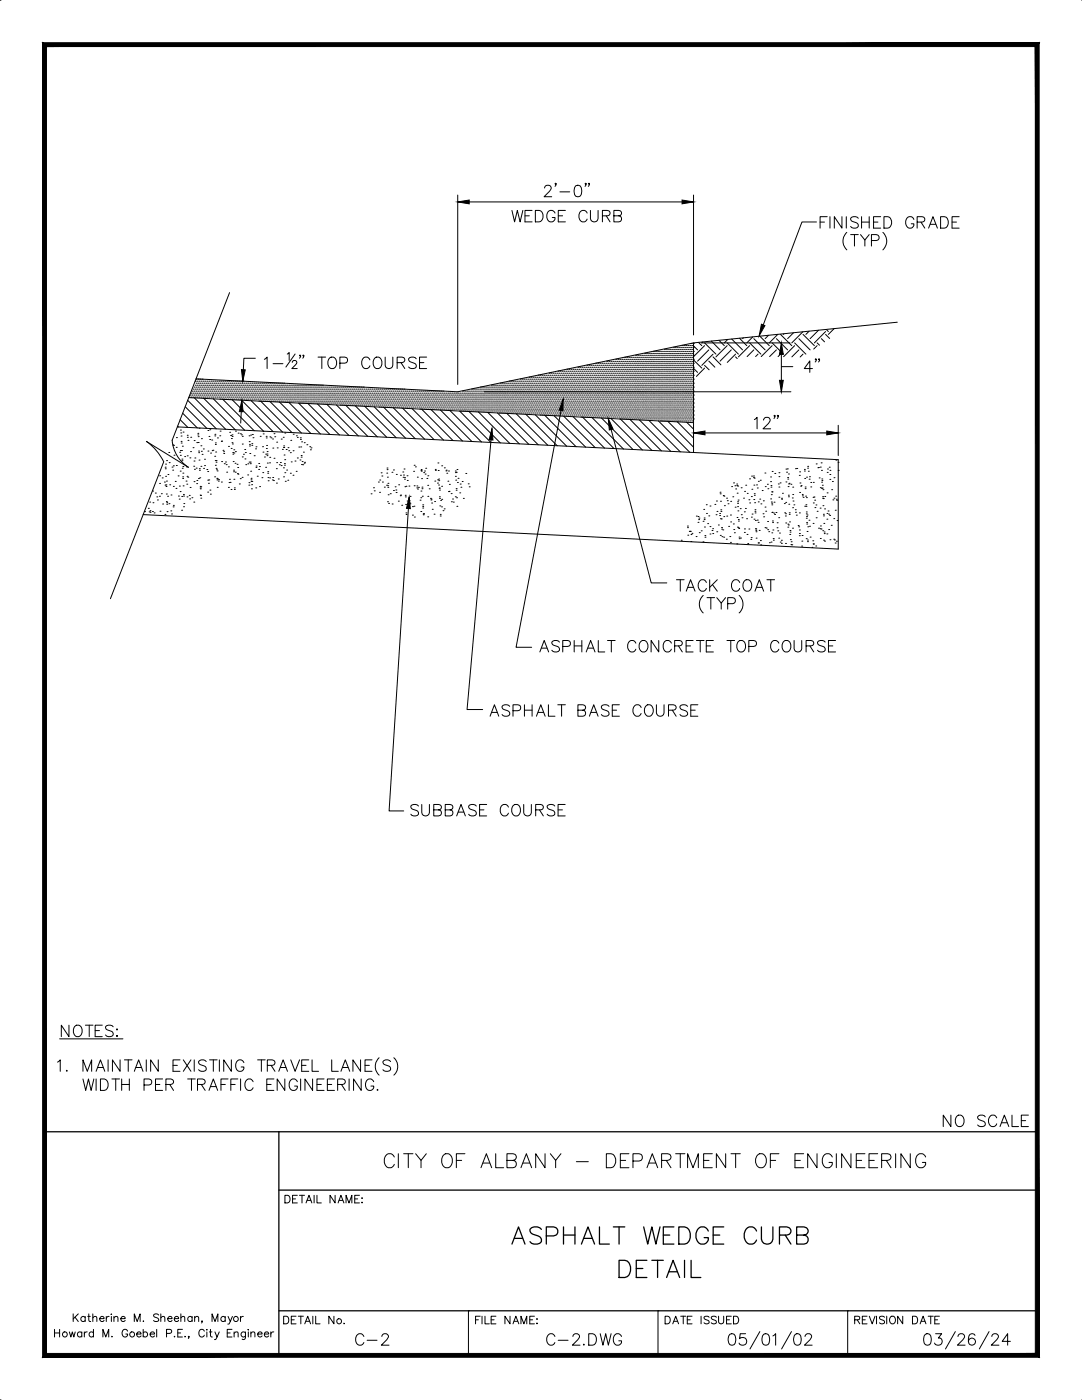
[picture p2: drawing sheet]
<svg xmlns="http://www.w3.org/2000/svg" width="216mm" height="279mm" viewBox="0 0 216 279" stroke-linecap="round" stroke-linejoin="round" font-family="sans-serif">
<defs><g id="words">
<text font-size="7.1" x="122.4" y="256.1">DETAIL</text>
<text font-size="6.6" x="100.9" y="249.4">ASPHALT WEDGE CURB</text>
<g font-size="6.2">
<text x="107.2" y="40.6">2'-0&quot;</text>
<text x="159.1" y="75.5">4&quot;</text>
<text x="149.2" y="86.8">12&quot;</text>
<text x="75.5" y="234.2">CITY OF ALBANY - DEPARTMENT OF ENGINEERING</text>
</g>
<g font-size="5.7">
<text x="162.3" y="46.9">FINISHED GRADE</text>
<text x="133.7" y="119.2">TACK COAT</text>
<text x="96.7" y="144.3">ASPHALT BASE COURSE</text>
<text x="187" y="226.1">NO SCALE</text>
</g>
<g font-size="5.3">
<text x="100.9" y="45.5">WEDGE CURB</text>
<text x="106.5" y="131.2">ASPHALT CONCRETE TOP COURSE</text>
<text x="80.8" y="164">SUBBASE COURSE</text>
<text x="69.8" y="269.5">C-2</text>
<text x="107.9" y="269.5">C-2.DWG</text>
</g>
</g></defs>
<!-- layer: DIM -->
<g fill="none" stroke="#000" stroke-width=".2">
<path d="M91.3 38.9v37.8M138.4 38.9v27.9M45.8 58.4l-11.4 29.4a7 7 0 0 0 3.2 5.5M91.3 40.3h47.1M162.9 44.3h-2.9l-7.7 20.6M48.3 79.9l-.3 4.5M50.9 71.5h-2.2l-.2 4.6M96.6 78.2h61.2M140 68.4h17.6M155.9 68.4v9.8M155.9 73.2h2.3M37.6 93.3l-8.4-5.2a11.1 11.1 0 0 1 3.5 4.1l-10.7 27.3"/>
<path d="M98 87.8l-4.8 53.8h3.1M112 81.9l-9 47.3h3.1M121.9 85.7l8 30.6h3.2M138.4 86.4h28.9M167.3 84.9v6M81.5 101.5l-3.9 60.3h3"/>
</g>
<!-- layer: hatch -->
<g fill="none" stroke="#000" stroke-width=".2">
<path d="M37.4 79.9l5.8 5.7M37.7 79.2h.1M38 78.8h.1M38.1 78.5h.1M38.1 79.2h.1M38.3 78.1h.1M38.3 78.8h.1M38.5 77.7h.1M38.5 78.5h.1M38.5 79.2h.1M38.7 77.3h.1M38.7 78.1h.1"/>
<path d="M38.7 78.8h.1M38.8 79.4l6.2 6.3M38.9 76.1h.1M38.9 76.9h.1M38.9 77.7h.1M38.9 78.5h.1M38.9 79.2h.1M39.1 75.7h.1M39.1 76.5h.1M39.1 77.3h.1M39.1 78.1h.1M39.1 78.8h.1"/>
<path d="M39.3 76.1h.1M39.3 76.9h.1M39.3 77.7h.1M39.3 78.5h.1M39.3 79.2h.1M39.5 75.7h.1M39.5 76.5h.1M39.5 77.3h.1M39.5 78.1h.1M39.5 78.8h.1M39.7 76.1h.1M39.7 76.9h.1"/>
<path d="M39.7 77.7h.1M39.7 78.5h.1M39.7 79.2h.1M39.9 75.7h.1M39.9 76.5h.1M39.9 77.3h.1M39.9 78.1h.1M39.9 78.8h.1M40.1 76.1h.1M40.1 76.9h.1M40.1 77.7h.1M40.1 78.5h.1"/>
<path d="M40.1 79.2h.1M40.3 75.7h.1M40.3 76.5h.1M40.3 77.3h.1M40.3 78.1h.1M40.3 78.8h.1M40.5 76.1h.1M40.5 76.9h.1M40.5 77.7h.1M40.5 78.5h.1M40.5 79.2h.1M40.7 79.5l6.2 6.3"/>
<path d="M40.7 76.5h.1M40.7 77.3h.1M40.7 78.1h.1M40.7 78.8h.1M40.9 76.1h.1M40.9 76.9h.1M40.9 77.7h.1M40.9 78.5h.1M40.9 79.2h.1M41.1 76.5h.1M41.1 77.3h.1M41.1 78.1h.1"/>
<path d="M41.1 78.8h.1M41.3 76.1h.1M41.3 76.9h.1M41.3 77.7h.1M41.3 78.5h.1M41.3 79.2h.1M41.5 76.5h.1M41.5 77.3h.1M41.5 78.1h.1M41.5 78.8h.1M41.7 76.1h.1M41.7 76.9h.1"/>
<path d="M41.7 77.7h.1M41.7 78.5h.1M41.7 79.2h.1M41.9 76.5h.1M41.9 77.3h.1M41.9 78.1h.1M41.9 78.8h.1M42.1 76.1h.1M42.1 76.9h.1M42.1 77.7h.1M42.1 78.5h.1M42.1 79.2h.1"/>
<path d="M42.3 76.5h.1M42.3 77.3h.1M42.3 78.1h.1M42.3 78.8h.1M42.5 76.1h.1M42.5 76.9h.1M42.5 77.7h.1M42.5 78.5h.1M42.5 79.2h.1M42.6 79.6l6.2 6.3M42.7 76.5h.1M42.7 77.3h.1"/>
<path d="M42.7 78.1h.1M42.7 78.8h.1M42.9 76.1h.1M42.9 76.9h.1M42.9 77.7h.1M42.9 78.5h.1M42.9 79.2h.1M43.1 76.5h.1M43.1 77.3h.1M43.1 78.1h.1M43.1 78.8h.1M43.3 76.1h.1"/>
<path d="M43.3 76.9h.1M43.3 77.7h.1M43.3 78.5h.1M43.3 79.2h.1M43.5 76.5h.1M43.5 77.3h.1M43.5 78.1h.1M43.5 78.8h.1M43.7 76.1h.1M43.7 76.9h.1M43.7 77.7h.1M43.7 78.5h.1"/>
<path d="M43.7 79.2h.1M43.9 76.5h.1M43.9 77.3h.1M43.9 78.1h.1M43.9 78.8h.1M43.9 79.7h.1M44.1 76.1h.1M44.1 76.9h.1M44.1 77.7h.1M44.1 78.5h.1M44.1 79.2h.1M44.3 76.5h.1"/>
<path d="M44.3 77.3h.1M44.3 78.1h.1M44.3 78.8h.1M44.3 79.7h.1M44.4 79.7l6.3 6.3M44.5 76.1h.1M44.5 76.9h.1M44.5 77.7h.1M44.5 78.5h.1M44.5 79.2h.1M44.7 76.5h.1M44.7 77.3h.1"/>
<path d="M44.7 78.1h.1M44.7 78.8h.1M44.7 79.7h.1M44.9 76.1h.1M44.9 76.9h.1M44.9 77.7h.1M44.9 78.5h.1M44.9 79.2h.1M45.1 76.5h.1M45.1 77.3h.1M45.1 78.1h.1M45.1 78.8h.1"/>
<path d="M45.1 79.7h.1M45.3 76.1h.1M45.3 76.9h.1M45.3 77.7h.1M45.3 78.5h.1M45.3 79.2h.1M45.5 76.5h.1M45.5 77.3h.1M45.5 78.1h.1M45.5 78.8h.1M45.5 79.7h.1M45.7 76.1h.1"/>
<path d="M45.7 76.9h.1M45.7 77.7h.1M45.7 78.5h.1M45.7 79.2h.1M45.9 76.5h.1M45.9 77.3h.1M45.9 78.1h.1M45.9 78.8h.1M45.9 79.7h.1M46.1 76.1h.1M46.1 76.9h.1M46.1 77.7h.1"/>
<path d="M46.1 78.5h.1M46.1 79.2h.1M46.3 76.5h.1M46.3 77.3h.1M46.3 78.1h.1M46.3 78.8h.1M46.3 79.7h.1M46.3 79.8l6.3 6.3M46.5 76.1h.1M46.5 76.9h.1M46.5 77.7h.1M46.5 78.5h.1"/>
<path d="M46.5 79.2h.1M46.7 76.5h.1M46.7 77.3h.1M46.7 78.1h.1M46.7 78.8h.1M46.7 79.7h.1M46.9 76.1h.1M46.9 76.9h.1M46.9 77.7h.1M46.9 78.5h.1M46.9 79.2h.1M47.1 76.5h.1"/>
<path d="M47.1 77.3h.1M47.1 78.1h.1M47.1 78.8h.1M47.1 79.7h.1M47.3 76.1h.1M47.3 76.9h.1M47.3 77.7h.1M47.3 78.5h.1M47.3 79.2h.1M47.5 76.5h.1M47.5 77.3h.1M47.5 78.1h.1"/>
<path d="M47.5 78.8h.1M47.5 79.7h.1M47.7 76.1h.1M47.7 76.9h.1M47.7 77.7h.1M47.7 78.5h.1M47.7 79.2h.1M47.9 76.5h.1M47.9 77.3h.1M47.9 78.1h.1M47.9 78.8h.1M47.9 79.7h.1"/>
<path d="M48.1 76.1h.1M48.1 76.9h.1M48.1 77.7h.1M48.1 78.5h.1M48.1 79.2h.1M48.2 79.9l6.3 6.2M48.3 76.5h.1M48.3 77.3h.1M48.3 78.1h.1M48.3 78.8h.1M48.3 79.7h.1M48.5 76.1h.1"/>
<path d="M48.5 76.9h.1M48.5 77.7h.1M48.5 78.5h.1M48.5 79.2h.1M48.7 76.5h.1M48.7 77.3h.1M48.7 78.1h.1M48.7 78.8h.1M48.7 79.7h.1M48.9 76.9h.1M48.9 77.7h.1M48.9 78.5h.1"/>
<path d="M48.9 79.2h.1M49.1 76.5h.1M49.1 77.3h.1M49.1 78.1h.1M49.1 78.8h.1M49.1 79.7h.1M49.3 76.9h.1M49.3 77.7h.1M49.3 78.5h.1M49.3 79.2h.1M49.4 76.5h.1M49.4 77.3h.1"/>
<path d="M49.4 78.1h.1M49.4 78.8h.1M49.4 79.7h.1M49.7 76.9h.1M49.7 77.7h.1M49.7 78.5h.1M49.7 79.2h.1M49.8 76.5h.1M49.8 77.3h.1M49.8 78.1h.1M49.8 78.8h.1M49.8 79.7h.1"/>
<path d="M50.1 76.9h.1M50.1 77.7h.1M50.1 78.5h.1M50.1 79.2h.1M50.1 80l6.3 6.2M50.2 76.5h.1M50.2 77.3h.1M50.2 78.1h.1M50.2 78.8h.1M50.2 79.7h.1M50.4 76.9h.1M50.4 77.7h.1"/>
<path d="M50.4 78.5h.1M50.4 79.2h.1M50.7 76.5h.1M50.7 77.3h.1M50.7 78.1h.1M50.7 78.8h.1M50.7 79.7h.1M50.8 76.9h.1M50.8 77.7h.1M50.8 78.5h.1M50.8 79.2h.1M51 76.5h.1"/>
<path d="M51 77.3h.1M51 78.1h.1M51 78.8h.1M51 79.7h.1M51.2 76.9h.1M51.2 77.7h.1M51.2 78.5h.1M51.2 79.2h.1M51.4 76.5h.1M51.4 77.3h.1M51.4 78.1h.1M51.4 78.8h.1"/>
<path d="M51.4 79.7h.1M51.6 76.9h.1M51.6 77.7h.1M51.6 78.5h.1M51.6 79.2h.1M51.8 76.5h.1M51.8 77.3h.1M51.8 78.1h.1M51.8 78.8h.1M51.8 79.7h.1M52 76.9h.1M52 77.7h.1"/>
<path d="M52 78.5h.1M52 79.2h.1M52.2 76.5h.1M52.2 77.3h.1M52.2 78.1h.1M52.2 78.8h.1M52.2 79.7h.1M52.4 76.9h.1M52.4 77.7h.1M52.4 78.5h.1M52.4 79.2h.1M52.6 76.5h.1"/>
<path d="M52.6 77.3h.1M52.6 78.1h.1M52.6 78.8h.1M52.6 79.7h.1M52.8 76.9h.1M52.8 77.7h.1M52.8 78.5h.1M52.8 79.2h.1M53 76.5h.1M53 77.3h.1M53 78.1h.1M53 78.8h.1"/>
<path d="M53 79.7h.1M53.2 76.9h.1M53.2 77.7h.1M53.2 78.5h.1M53.2 79.2h.1M53.4 76.5h.1M53.4 77.3h.1M53.4 78.1h.1M53.4 78.8h.1M53.4 79.7h.1M53.6 76.9h.1M53.6 77.7h.1"/>
<path d="M53.6 78.5h.1M53.6 79.2h.1M53.8 76.5h.1M53.8 77.3h.1M53.8 78.1h.1M53.8 78.8h.1M53.8 79.7h.1M54 76.9h.1M54 77.7h.1M54 78.5h.1M54 79.2h.1M54.2 76.5h.1"/>
<path d="M54.2 77.3h.1M54.2 78.1h.1M54.2 78.8h.1M54.2 79.7h.1M54.4 76.9h.1M54.4 77.7h.1M54.4 78.5h.1M54.4 79.2h.1M54.6 76.5h.1M54.6 77.3h.1M54.6 78.1h.1M54.6 78.8h.1"/>
<path d="M54.6 79.7h.1M54.8 76.9h.1M54.8 77.7h.1M54.8 78.5h.1M54.8 79.2h.1M55 76.5h.1M55 77.3h.1M55 78.1h.1M55 78.8h.1M55 79.7h.1M55.2 76.9h.1M55.2 77.7h.1"/>
<path d="M55.2 78.5h.1M55.2 79.2h.1M55.4 76.5h.1M55.4 77.3h.1M55.4 78.1h.1M55.4 78.8h.1M55.4 79.7h.1M55.6 76.9h.1M55.6 77.7h.1M55.6 78.5h.1M55.6 79.2h.1M55.8 76.5h.1"/>
<path d="M55.8 77.3h.1M55.8 78.1h.1M55.8 78.8h.1M55.8 79.7h.1M56 76.9h.1M56 77.7h.1M56 78.5h.1M56 79.2h.1M56.2 76.5h.1M56.2 77.3h.1M56.2 78.1h.1M56.2 78.8h.1"/>
<path d="M56.2 79.7h.1M56.4 76.9h.1M56.4 77.7h.1M56.4 78.5h.1M56.4 79.2h.1M56.6 76.5h.1M56.6 77.3h.1M56.6 78.1h.1M56.6 78.8h.1M56.6 79.7h.1M56.8 76.9h.1M56.8 77.7h.1"/>
<path d="M56.8 78.5h.1M56.8 79.2h.1M57 77.3h.1M57 78.1h.1M57 78.8h.1M57 79.7h.1M57.2 76.9h.1M57.2 77.7h.1M57.2 78.5h.1M57.2 79.2h.1M57.4 77.3h.1M57.4 78.1h.1"/>
<path d="M57.4 78.8h.1M57.4 79.7h.1M57.6 76.9h.1M57.6 77.7h.1M57.6 78.5h.1M57.6 79.2h.1M57.8 77.3h.1M57.8 78.1h.1M57.8 78.8h.1M57.8 79.7h.1M58 76.9h.1M58 77.7h.1"/>
<path d="M58 78.5h.1M58 79.2h.1M58.2 77.3h.1M58.2 78.1h.1M58.2 78.8h.1M58.2 79.7h.1M58.4 76.9h.1M58.4 77.7h.1M58.4 78.5h.1M58.4 79.2h.1M58.6 77.3h.1M58.6 78.1h.1"/>
<path d="M58.6 78.8h.1M58.6 79.7h.1M58.8 76.9h.1M58.8 77.7h.1M58.8 78.5h.1M58.8 79.2h.1M59 77.3h.1M59 78.1h.1M59 78.8h.1M59 79.7h.1M59.2 76.9h.1M59.2 77.7h.1"/>
<path d="M59.2 78.5h.1M59.2 79.2h.1M59.4 77.3h.1M59.4 78.1h.1M59.4 78.8h.1M59.4 79.7h.1M59.6 76.9h.1M59.6 77.7h.1M59.6 78.5h.1M59.6 79.2h.1M59.8 77.3h.1M59.8 78.1h.1"/>
<path d="M59.8 78.8h.1M59.8 79.7h.1M60 76.9h.1M60 77.7h.1M60 78.5h.1M60 79.2h.1M60.2 77.3h.1M60.2 78.1h.1M60.2 78.8h.1M60.2 79.7h.1M60.4 76.9h.1M60.4 77.7h.1"/>
<path d="M60.4 78.5h.1M60.4 79.2h.1M60.6 77.3h.1M60.6 78.1h.1M60.6 78.8h.1M60.6 79.7h.1M60.8 76.9h.1M60.8 77.7h.1M60.8 78.5h.1M60.8 79.2h.1M61 77.3h.1M61 78.1h.1"/>
<path d="M61 78.8h.1M61 79.7h.1M61.2 76.9h.1M61.2 77.7h.1M61.2 78.5h.1M61.2 79.2h.1M61.4 77.3h.1M61.4 78.1h.1M61.4 78.8h.1M61.4 79.7h.1M61.6 76.9h.1M61.6 77.7h.1"/>
<path d="M61.6 78.5h.1M61.6 79.2h.1M61.8 77.3h.1M61.8 78.1h.1M61.8 78.8h.1M61.8 79.7h.1M62 76.9h.1M62 77.7h.1M62 78.5h.1M62 79.2h.1M62.1 77.3h.1M62.1 78.1h.1"/>
<path d="M62.1 78.8h.1M62.1 79.7h.1M62.4 76.9h.1M62.4 77.7h.1M62.4 78.5h.1M62.4 79.2h.1M62.5 77.3h.1M62.5 78.1h.1M62.5 78.8h.1M62.5 79.7h.1M62.7 76.9h.1M62.7 77.7h.1"/>
<path d="M62.7 78.5h.1M62.7 79.2h.1M62.9 77.3h.1M62.9 78.1h.1M62.9 78.8h.1M62.9 79.7h.1M63.1 76.9h.1M63.1 77.7h.1M63.1 78.5h.1M63.1 79.2h.1M63.4 77.3h.1M63.4 78.1h.1"/>
<path d="M63.4 78.8h.1M63.4 79.7h.1M63.5 76.9h.1M63.5 77.7h.1M63.5 78.5h.1M63.5 79.2h.1M63.7 77.3h.1M63.7 78.1h.1M63.7 78.8h.1M63.7 79.7h.1M63.9 76.9h.1M63.9 77.7h.1"/>
<path d="M63.9 78.5h.1M63.9 79.2h.1M64.1 77.3h.1M64.1 78.1h.1M64.1 78.8h.1M64.1 79.7h.1M64.3 76.9h.1M64.3 77.7h.1M64.3 78.5h.1M64.3 79.2h.1M64.5 77.3h.1M64.5 78.1h.1"/>
<path d="M64.5 78.8h.1M64.5 79.7h.1M64.7 77.7h.1M64.7 78.5h.1M64.7 79.2h.1M64.9 77.3h.1M64.9 78.1h.1M64.9 78.8h.1M64.9 79.7h.1M65.1 77.7h.1M65.1 78.5h.1M65.1 79.2h.1"/>
<path d="M65.3 77.3h.1M65.3 78.1h.1M65.3 78.8h.1M65.3 79.7h.1M65.5 77.7h.1M65.5 78.5h.1M65.5 79.2h.1M65.7 77.3h.1M65.7 78.1h.1M65.7 78.8h.1M65.7 79.7h.1M65.9 77.7h.1"/>
<path d="M65.9 78.5h.1M65.9 79.2h.1M66.1 77.3h.1M66.1 78.1h.1M66.1 78.8h.1M66.1 79.7h.1M66.3 77.7h.1M66.3 78.5h.1M66.3 79.2h.1M66.5 77.3h.1M66.5 78.1h.1M66.5 78.8h.1"/>
<path d="M66.5 79.7h.1M66.7 77.7h.1M66.7 78.5h.1M66.7 79.2h.1M66.9 77.3h.1M66.9 78.1h.1M66.9 78.8h.1M66.9 79.7h.1M67.1 77.7h.1M67.1 78.5h.1M67.1 79.2h.1M67.3 77.3h.1"/>
<path d="M67.3 78.1h.1M67.3 78.8h.1M67.3 79.7h.1M67.5 77.7h.1M67.5 78.5h.1M67.5 79.2h.1M67.7 77.3h.1M67.7 78.1h.1M67.7 78.8h.1M67.7 79.7h.1M67.9 77.7h.1M67.9 78.5h.1"/>
<path d="M67.9 79.2h.1M68.1 77.3h.1M68.1 78.1h.1M68.1 78.8h.1M68.1 79.7h.1M68.3 77.7h.1M68.3 78.5h.1M68.3 79.2h.1M68.5 77.3h.1M68.5 78.1h.1M68.5 78.8h.1M68.5 79.7h.1"/>
<path d="M68.7 77.7h.1M68.7 78.5h.1M68.7 79.2h.1M68.9 77.3h.1M68.9 78.1h.1M68.9 78.8h.1M68.9 79.7h.1M69.1 77.7h.1M69.1 78.5h.1M69.1 79.2h.1M69.3 77.3h.1M69.3 78.1h.1"/>
<path d="M69.3 78.8h.1M69.3 79.7h.1M69.5 77.7h.1M69.5 78.5h.1M69.5 79.2h.1M69.7 77.3h.1M69.7 78.1h.1M69.7 78.8h.1M69.7 79.7h.1M69.9 77.7h.1M69.9 78.5h.1M69.9 79.2h.1"/>
<path d="M70.1 77.3h.1M70.1 78.1h.1M70.1 78.8h.1M70.1 79.7h.1M70.3 77.7h.1M70.3 78.5h.1M70.3 79.2h.1M70.5 77.3h.1M70.5 78.1h.1M70.5 78.8h.1M70.5 79.7h.1M70.7 77.7h.1"/>
<path d="M70.7 78.5h.1M70.7 79.2h.1M70.9 77.3h.1M70.9 78.1h.1M70.9 78.8h.1M70.9 79.7h.1M71.1 77.7h.1M71.1 78.5h.1M71.1 79.2h.1M71.3 77.3h.1M71.3 78.1h.1M71.3 78.8h.1"/>
<path d="M71.3 79.7h.1M71.5 77.7h.1M71.5 78.5h.1M71.5 79.2h.1M71.7 77.3h.1M71.7 78.1h.1M71.7 78.8h.1M71.7 79.7h.1M71.9 77.7h.1M71.9 78.5h.1M71.9 79.2h.1M72.1 77.3h.1"/>
<path d="M72.1 78.1h.1M72.1 78.8h.1M72.1 79.7h.1M72.3 77.7h.1M72.3 78.5h.1M72.3 79.2h.1M72.5 77.3h.1M72.5 78.1h.1M72.5 78.8h.1M72.5 79.7h.1M72.7 77.7h.1M72.7 78.5h.1"/>
<path d="M72.7 79.2h.1M72.9 78.1h.1M72.9 78.8h.1M72.9 79.7h.1M73.1 77.7h.1M73.1 78.5h.1M73.1 79.2h.1M73.3 78.1h.1M73.3 78.8h.1M73.3 79.7h.1M73.5 77.7h.1M73.5 78.5h.1"/>
<path d="M73.5 79.2h.1M73.7 78.1h.1M73.7 78.8h.1M73.7 79.7h.1M73.9 77.7h.1M73.9 78.5h.1M73.9 79.2h.1M74.1 78.1h.1M74.1 78.8h.1M74.1 79.7h.1M74.3 77.7h.1M74.3 78.5h.1"/>
<path d="M74.3 79.2h.1M74.5 78.1h.1M74.5 78.8h.1M74.5 79.7h.1M74.7 77.7h.1M74.7 78.5h.1M74.7 79.2h.1M74.8 78.1h.1M74.8 78.8h.1M74.8 79.7h.1M75.1 77.7h.1M75.1 78.5h.1"/>
<path d="M75.1 79.2h.1M75.2 78.1h.1M75.2 78.8h.1M75.2 79.7h.1M75.4 77.7h.1M75.4 78.5h.1M75.4 79.2h.1M75.6 78.1h.1M75.6 78.8h.1M75.6 79.7h.1M75.8 77.7h.1M75.8 78.5h.1"/>
<path d="M75.8 79.2h.1M76.1 78.1h.1M76.1 78.8h.1M76.1 79.7h.1M76.2 77.7h.1M76.2 78.5h.1M76.2 79.2h.1M76.4 78.1h.1M76.4 78.8h.1M76.4 79.7h.1M76.6 77.7h.1M76.6 78.5h.1"/>
<path d="M76.6 79.2h.1M76.8 78.1h.1M76.8 78.8h.1M76.8 79.7h.1M77 77.7h.1M77 78.5h.1M77 79.2h.1M77.2 78.1h.1M77.2 78.8h.1M77.2 79.7h.1M77.4 77.7h.1M77.4 78.5h.1"/>
<path d="M77.4 79.2h.1M77.6 78.1h.1M77.6 78.8h.1M77.6 79.7h.1M77.8 77.7h.1M77.8 78.5h.1M77.8 79.2h.1M78 78.1h.1M78 78.8h.1M78 79.7h.1M78.2 77.7h.1M78.2 78.5h.1"/>
<path d="M78.2 79.2h.1M78.4 78.1h.1M78.4 78.8h.1M78.4 79.7h.1M78.6 77.7h.1M78.6 78.5h.1M78.6 79.2h.1M78.8 78.1h.1M78.8 78.8h.1M78.8 79.7h.1M79 77.7h.1M79 78.5h.1"/>
<path d="M79 79.2h.1M79.2 78.1h.1M79.2 78.8h.1M79.2 79.7h.1M79.4 77.7h.1M79.4 78.5h.1M79.4 79.2h.1M79.6 78.1h.1M79.6 78.8h.1M79.6 79.7h.1M79.8 77.7h.1M79.8 78.5h.1"/>
<path d="M79.8 79.2h.1M80 78.1h.1M80 78.8h.1M80 79.7h.1M80.2 77.7h.1M80.2 78.5h.1M80.2 79.2h.1M80.4 78.1h.1M80.4 78.8h.1M80.4 79.7h.1M80.6 77.7h.1M80.6 78.5h.1"/>
<path d="M80.6 79.2h.1M80.8 78.1h.1M80.8 78.8h.1M80.8 79.7h.1M81 78.5h.1M81 79.2h.1M81.2 78.1h.1M81.2 78.8h.1M81.2 79.7h.1M81.4 78.5h.1M81.4 79.2h.1M81.6 78.1h.1"/>
<path d="M81.6 78.8h.1M81.6 79.7h.1M81.8 78.5h.1M81.8 79.2h.1M82 78.1h.1M82 78.8h.1M82 79.7h.1M82.2 78.5h.1M82.2 79.2h.1M82.4 78.1h.1M82.4 78.8h.1M82.4 79.7h.1"/>
<path d="M82.6 78.5h.1M82.6 79.2h.1M82.8 78.1h.1M82.8 78.8h.1M82.8 79.7h.1M83 78.5h.1M83 79.2h.1M83.2 78.1h.1M83.2 78.8h.1M83.2 79.7h.1M83.4 78.5h.1M83.4 79.2h.1"/>
<path d="M83.6 78.1h.1M83.6 78.8h.1M83.6 79.7h.1M83.8 78.5h.1M83.8 79.2h.1M84 78.1h.1M84 78.8h.1M84 79.7h.1M84.2 78.5h.1M84.2 79.2h.1M84.4 78.1h.1M84.4 78.8h.1"/>
<path d="M84.4 79.7h.1M84.6 78.5h.1M84.6 79.2h.1M84.8 78.1h.1M84.8 78.8h.1M84.8 79.7h.1M85 78.5h.1M85 79.2h.1M85.2 78.1h.1M85.2 78.8h.1M85.2 79.7h.1M85.4 78.5h.1"/>
<path d="M85.4 79.2h.1M85.6 78.1h.1M85.6 78.8h.1M85.6 79.7h.1M85.8 78.5h.1M85.8 79.2h.1M86 78.1h.1M86 78.8h.1M86 79.7h.1M86.2 78.5h.1M86.2 79.2h.1M86.4 78.1h.1"/>
<path d="M86.4 78.8h.1M86.4 79.7h.1M86.6 78.5h.1M86.6 79.2h.1M86.8 78.1h.1M86.8 78.8h.1M86.8 79.7h.1M87 78.5h.1M87 79.2h.1M87.1 78.1h.1M87.1 78.8h.1M87.1 79.7h.1"/>
<path d="M87.4 78.5h.1M87.4 79.2h.1M87.5 78.1h.1M87.5 78.8h.1M87.5 79.7h.1M87.8 78.5h.1M87.8 79.2h.1M87.9 78.1h.1M87.9 78.8h.1M87.9 79.7h.1M88.1 78.5h.1M88.1 79.2h.1"/>
<path d="M88.3 78.1h.1M88.3 78.8h.1M88.3 79.7h.1M88.5 78.5h.1M88.5 79.2h.1M88.7 78.8h.1M88.7 79.7h.1M88.9 78.5h.1M88.9 79.2h.1M89.1 78.8h.1M89.1 79.7h.1M89.3 78.5h.1"/>
<path d="M89.3 79.2h.1M89.5 78.8h.1M89.5 79.7h.1M89.7 78.5h.1M89.7 79.2h.1M89.9 78.8h.1M89.9 79.7h.1M90.1 78.5h.1M90.1 79.2h.1M90.3 78.8h.1M90.3 79.7h.1M90.5 78.5h.1"/>
<path d="M90.5 79.2h.1M90.7 78.8h.1M90.7 79.7h.1M90.9 78.5h.1M90.9 79.2h.1M91.1 78.8h.1M91.1 79.7h.1M91.3 78.5h.1M91.3 79.2h.1M91.5 78.8h.1M91.5 79.7h.1M91.7 78.5h.1"/>
<path d="M91.7 79.2h.1M91.9 78.8h.1M91.9 79.7h.1M92.1 78.5h.1M92.1 79.2h.1M92.3 78.1h.1M92.3 78.8h.1M92.3 79.7h.1M92.5 78.5h.1M92.5 79.2h.1M92.7 78.1h.1M92.7 78.8h.1"/>
<path d="M92.7 79.7h.1M92.9 78.5h.1M92.9 79.2h.1M93.1 78.1h.1M93.1 78.8h.1M93.1 79.7h.1M93.3 78.5h.1M93.3 79.2h.1M93.5 78.1h.1M93.5 78.8h.1M93.5 79.7h.1M93.7 78.5h.1"/>
<path d="M93.7 79.2h.1M93.9 78.1h.1M93.9 78.8h.1M93.9 79.7h.1M94.1 77.7h.1M94.1 78.5h.1M94.1 79.2h.1M94.3 78.1h.1M94.3 78.8h.1M94.3 79.7h.1M94.5 77.7h.1M94.5 78.5h.1"/>
<path d="M94.5 79.2h.1M94.7 78.1h.1M94.7 78.8h.1M94.7 79.7h.1M94.9 77.7h.1M94.9 78.5h.1M94.9 79.2h.1M95.1 78.1h.1M95.1 78.8h.1M95.1 79.7h.1M95.3 77.7h.1M95.3 78.5h.1"/>
<path d="M95.3 79.2h.1M95.5 78.1h.1M95.5 78.8h.1M95.5 79.7h.1M95.7 77.7h.1M95.7 78.5h.1M95.7 79.2h.1M95.9 77.3h.1M95.9 78.1h.1M95.9 78.8h.1M95.9 79.7h.1M96.1 77.7h.1"/>
<path d="M96.1 78.5h.1M96.1 79.2h.1M96.3 77.3h.1M96.3 78.1h.1M96.3 78.8h.1M96.3 79.7h.1M96.5 77.7h.1M96.5 78.5h.1M96.5 79.2h.1M96.7 77.3h.1M96.7 78.1h.1M96.7 78.8h.1"/>
<path d="M96.7 79.7h.1M96.9 77.7h.1M96.9 78.5h.1M96.9 79.2h.1M97.1 77.3h.1M97.1 78.1h.1M97.1 78.8h.1M97.1 79.7h.1M97.3 77.7h.1M97.3 78.5h.1M97.3 79.2h.1M97.5 77.3h.1"/>
<path d="M97.5 78.1h.1M97.5 78.8h.1M97.5 79.7h.1M97.7 77.7h.1M97.7 78.5h.1M97.7 79.2h.1M97.9 77.3h.1M97.9 78.1h.1M97.9 78.8h.1M97.9 79.7h.1M98.1 76.9h.1M98.1 77.7h.1"/>
<path d="M98.1 78.5h.1M98.1 79.2h.1M98.3 77.3h.1M98.3 78.1h.1M98.3 78.8h.1M98.3 79.7h.1M98.5 76.9h.1M98.5 77.7h.1M98.5 78.5h.1M98.5 79.2h.1M98.7 77.3h.1M98.7 78.1h.1"/>
<path d="M98.7 78.8h.1M98.7 79.7h.1M98.9 76.9h.1M98.9 77.7h.1M98.9 78.5h.1M98.9 79.2h.1M99.1 77.3h.1M99.1 78.1h.1M99.1 78.8h.1M99.1 79.7h.1M99.3 76.9h.1M99.3 77.7h.1"/>
<path d="M99.3 78.5h.1M99.3 79.2h.1M99.5 77.3h.1M99.5 78.1h.1M99.5 78.8h.1M99.5 79.7h.1M99.7 76.9h.1M99.7 77.7h.1M99.7 78.5h.1M99.7 79.2h.1M99.8 76.5h.1M99.8 77.3h.1"/>
<path d="M99.8 78.1h.1M99.8 78.8h.1M99.8 79.7h.1M100.1 76.9h.1M100.1 77.7h.1M100.1 78.5h.1M100.1 79.2h.1M100.2 76.5h.1M100.2 77.3h.1M100.2 78.1h.1M100.2 78.8h.1M100.2 79.7h.1"/>
<path d="M100.5 76.9h.1M100.5 77.7h.1M100.5 78.5h.1M100.5 79.2h.1M100.6 76.5h.1M100.6 77.3h.1M100.6 78.1h.1M100.6 78.8h.1M100.6 79.7h.1M100.8 76.9h.1M100.8 77.7h.1M100.8 78.5h.1"/>
<path d="M100.8 79.2h.1M101 76.5h.1M101 77.3h.1M101 78.1h.1M101 78.8h.1M101 79.7h.1M101.2 76.9h.1M101.2 77.7h.1M101.2 78.5h.1M101.2 79.2h.1M101.4 76.5h.1M101.4 77.3h.1"/>
<path d="M101.4 78.1h.1M101.4 78.8h.1M101.4 79.7h.1M101.6 76.1h.1M101.6 76.9h.1M101.6 77.7h.1M101.6 78.5h.1M101.6 79.2h.1M101.8 76.5h.1M101.8 77.3h.1M101.8 78.1h.1M101.8 78.8h.1"/>
<path d="M101.8 79.7h.1M102 76.1h.1M102 76.9h.1M102 77.7h.1M102 78.5h.1M102 79.2h.1M102.2 76.5h.1M102.2 77.3h.1M102.2 78.1h.1M102.2 78.8h.1M102.2 79.7h.1M102.4 76.1h.1"/>
<path d="M102.4 76.9h.1M102.4 77.7h.1M102.4 78.5h.1M102.4 79.2h.1M102.6 76.5h.1M102.6 77.3h.1M102.6 78.1h.1M102.6 78.8h.1M102.6 79.7h.1M102.8 76.1h.1M102.8 76.9h.1M102.8 77.7h.1"/>
<path d="M102.8 78.5h.1M102.8 79.2h.1M103 76.5h.1M103 77.3h.1M103 78.1h.1M103 78.8h.1M103 79.7h.1M103.2 76.1h.1M103.2 76.9h.1M103.2 77.7h.1M103.2 78.5h.1M103.2 79.2h.1"/>
<path d="M103.4 76.5h.1M103.4 77.3h.1M103.4 78.1h.1M103.4 78.8h.1M103.4 79.7h.1M103.6 76.1h.1M103.6 76.9h.1M103.6 77.7h.1M103.6 78.5h.1M103.6 79.2h.1M103.8 75.7h.1M103.8 76.5h.1"/>
<path d="M103.8 77.3h.1M103.8 78.1h.1M103.8 78.8h.1M103.8 79.7h.1M104 76.1h.1M104 76.9h.1M104 77.7h.1M104 78.5h.1M104 79.2h.1M104.2 75.7h.1M104.2 76.5h.1M104.2 77.3h.1"/>
<path d="M104.2 78.1h.1M104.2 78.8h.1M104.2 79.7h.1M104.4 76.1h.1M104.4 76.9h.1M104.4 77.7h.1M104.4 78.5h.1M104.4 79.2h.1M104.6 75.7h.1M104.6 76.5h.1M104.6 77.3h.1M104.6 78.1h.1"/>
<path d="M104.6 78.8h.1M104.6 79.7h.1M104.8 76.1h.1M104.8 76.9h.1M104.8 77.7h.1M104.8 78.5h.1M104.8 79.2h.1M105 75.7h.1M105 76.5h.1M105 77.3h.1M105 78.1h.1M105 78.8h.1"/>
<path d="M105 79.7h.1M105.2 76.1h.1M105.2 76.9h.1M105.2 77.7h.1M105.2 78.5h.1M105.2 79.2h.1M105.4 75.7h.1M105.4 76.5h.1M105.4 77.3h.1M105.4 78.1h.1M105.4 78.8h.1M105.4 79.7h.1"/>
<path d="M105.6 75.3h.1M105.6 76.1h.1M105.6 76.9h.1M105.6 77.7h.1M105.6 78.5h.1M105.6 79.2h.1M105.8 75.7h.1M105.8 76.5h.1M105.8 77.3h.1M105.8 78.1h.1M105.8 78.8h.1M105.8 79.7h.1"/>
<path d="M106 75.3h.1M106 76.1h.1M106 76.9h.1M106 77.7h.1M106 78.5h.1M106 79.2h.1M106.2 75.7h.1M106.2 76.5h.1M106.2 77.3h.1M106.2 78.1h.1M106.2 78.8h.1M106.2 79.7h.1"/>
<path d="M106.4 75.3h.1M106.4 76.1h.1M106.4 76.9h.1M106.4 77.7h.1M106.4 78.5h.1M106.4 79.2h.1M106.6 75.7h.1M106.6 76.5h.1M106.6 77.3h.1M106.6 78.1h.1M106.6 78.8h.1M106.6 79.7h.1"/>
<path d="M106.8 75.3h.1M106.8 76.1h.1M106.8 76.9h.1M106.8 77.7h.1M106.8 78.5h.1M106.8 79.2h.1M107 75.7h.1M107 76.5h.1M107 77.3h.1M107 78.1h.1M107 78.8h.1M107 79.7h.1"/>
<path d="M107.2 75.3h.1M107.2 76.1h.1M107.2 76.9h.1M107.2 77.7h.1M107.2 78.5h.1M107.2 79.2h.1M107.4 74.9h.1M107.4 75.7h.1M107.4 76.5h.1M107.4 77.3h.1M107.4 78.1h.1M107.4 78.8h.1"/>
<path d="M107.4 79.7h.1M107.6 75.3h.1M107.6 76.1h.1M107.6 76.9h.1M107.6 77.7h.1M107.6 78.5h.1M107.6 79.2h.1M107.8 74.9h.1M107.8 75.7h.1M107.8 76.5h.1M107.8 77.3h.1M107.8 78.1h.1"/>
<path d="M107.8 78.8h.1M107.8 79.7h.1M108 75.3h.1M108 76.1h.1M108 76.9h.1M108 77.7h.1M108 78.5h.1M108 79.2h.1M108.2 74.9h.1M108.2 75.7h.1M108.2 76.5h.1M108.2 77.3h.1"/>
<path d="M108.2 78.1h.1M108.2 78.8h.1M108.2 79.7h.1M108.4 75.3h.1M108.4 76.1h.1M108.4 76.9h.1M108.4 77.7h.1M108.4 78.5h.1M108.4 79.2h.1M108.6 74.9h.1M108.6 75.7h.1M108.6 76.5h.1"/>
<path d="M108.6 77.3h.1M108.6 78.1h.1M108.6 78.8h.1M108.6 79.7h.1M108.8 75.3h.1M108.8 76.1h.1M108.8 76.9h.1M108.8 77.7h.1M108.8 78.5h.1M108.8 79.2h.1M109 74.9h.1M109 75.7h.1"/>
<path d="M109 76.5h.1M109 77.3h.1M109 78.1h.1M109 78.8h.1M109 79.7h.1M109.2 75.3h.1M109.2 76.1h.1M109.2 76.9h.1M109.2 77.7h.1M109.2 78.5h.1M109.2 79.2h.1M109.4 74.9h.1"/>
<path d="M109.4 75.7h.1M109.4 76.5h.1M109.4 77.3h.1M109.4 78.1h.1M109.4 78.8h.1M109.4 79.7h.1M109.6 74.5h.1M109.6 75.3h.1M109.6 76.1h.1M109.6 76.9h.1M109.6 77.7h.1M109.6 78.5h.1"/>
<path d="M109.6 79.2h.1M109.8 74.9h.1M109.8 75.7h.1M109.8 76.5h.1M109.8 77.3h.1M109.8 78.1h.1M109.8 78.8h.1M109.8 79.7h.1M110 74.5h.1M110 75.3h.1M110 76.1h.1M110 76.9h.1"/>
<path d="M110 77.7h.1M110 78.5h.1M110 79.2h.1M110.2 74.9h.1M110.2 75.7h.1M110.2 76.5h.1M110.2 77.3h.1M110.2 78.1h.1M110.2 78.8h.1M110.2 79.7h.1M110.4 74.5h.1M110.4 75.3h.1"/>
<path d="M110.4 76.1h.1M110.4 76.9h.1M110.4 77.7h.1M110.4 78.5h.1M110.4 79.2h.1M110.6 74.9h.1M110.6 75.7h.1M110.6 76.5h.1M110.6 77.3h.1M110.6 78.1h.1M110.6 78.8h.1M110.6 79.7h.1"/>
<path d="M110.8 74.5h.1M110.8 75.3h.1M110.8 76.1h.1M110.8 76.9h.1M110.8 77.7h.1M110.8 78.5h.1M110.8 79.2h.1M111 74.9h.1M111 75.7h.1M111 76.5h.1M111 77.3h.1M111 78.1h.1"/>
<path d="M111 78.8h.1M111 79.7h.1M111.2 74.5h.1M111.2 75.3h.1M111.2 76.1h.1M111.2 76.9h.1M111.2 77.7h.1M111.2 78.5h.1M111.2 79.2h.1M111.4 74.1h.1M111.4 74.9h.1M111.4 75.7h.1"/>
<path d="M111.4 76.5h.1M111.4 77.3h.1M111.4 78.1h.1M111.4 78.8h.1M111.4 79.7h.1M111.5 74.5h.1M111.5 75.3h.1M111.5 76.1h.1M111.5 76.9h.1M111.5 77.7h.1M111.5 78.5h.1M111.5 79.2h.1"/>
<path d="M111.8 74.1h.1M111.8 74.9h.1M111.8 75.7h.1M111.8 76.5h.1M111.8 77.3h.1M111.8 78.1h.1M111.8 78.8h.1M111.8 79.7h.1M112 74.5h.1M112 75.3h.1M112 76.1h.1M112 76.9h.1"/>
<path d="M112 77.7h.1M112 78.5h.1M112 79.2h.1M112.2 74.1h.1M112.2 74.9h.1M112.2 75.7h.1M112.2 76.5h.1M112.2 77.3h.1M112.2 78.1h.1M112.2 78.8h.1M112.2 79.7h.1M112.4 74.5h.1"/>
<path d="M112.4 75.3h.1M112.4 76.1h.1M112.4 76.9h.1M112.4 77.7h.1M112.4 78.5h.1M112.4 79.2h.1M112.5 74.1h.1M112.5 74.9h.1M112.5 75.7h.1M112.5 76.5h.1M112.5 77.3h.1M112.5 78.1h.1"/>
<path d="M112.5 78.8h.1M112.5 79.7h.1M112.8 74.5h.1M112.8 75.3h.1M112.8 76.1h.1M112.8 76.9h.1M112.8 77.7h.1M112.8 78.5h.1M112.8 79.2h.1M112.9 74.1h.1M112.9 74.9h.1M112.9 75.7h.1"/>
<path d="M112.9 76.5h.1M112.9 77.3h.1M112.9 78.1h.1M112.9 78.8h.1M112.9 79.7h.1M113.1 73.7h.1M113.1 74.5h.1M113.1 75.3h.1M113.1 76.1h.1M113.1 76.9h.1M113.1 77.7h.1M113.1 78.5h.1"/>
<path d="M113.1 79.2h.1M113.3 74.1h.1M113.3 74.9h.1M113.3 75.7h.1M113.3 76.5h.1M113.3 77.3h.1M113.3 78.1h.1M113.3 78.8h.1M113.3 79.7h.1M113.5 73.7h.1M113.5 74.5h.1M113.5 75.3h.1"/>
<path d="M113.5 76.1h.1M113.5 76.9h.1M113.5 77.7h.1M113.5 78.5h.1M113.5 79.2h.1M113.7 74.1h.1M113.7 74.9h.1M113.7 75.7h.1M113.7 76.5h.1M113.7 77.3h.1M113.7 78.1h.1M113.7 78.8h.1"/>
<path d="M113.7 79.7h.1M113.9 73.7h.1M113.9 74.5h.1M113.9 75.3h.1M113.9 76.1h.1M113.9 76.9h.1M113.9 77.7h.1M113.9 78.5h.1M113.9 79.2h.1M114.1 74.1h.1M114.1 74.9h.1M114.1 75.7h.1"/>
<path d="M114.1 76.5h.1M114.1 77.3h.1M114.1 78.1h.1M114.1 78.8h.1M114.1 79.7h.1M114.3 73.7h.1M114.3 74.5h.1M114.3 75.3h.1M114.3 76.1h.1M114.3 76.9h.1M114.3 77.7h.1M114.3 78.5h.1"/>
<path d="M114.3 79.2h.1M114.5 74.1h.1M114.5 74.9h.1M114.5 75.7h.1M114.5 76.5h.1M114.5 77.3h.1M114.5 78.1h.1M114.5 78.8h.1M114.5 79.7h.1M114.7 73.7h.1M114.7 74.5h.1M114.7 75.3h.1"/>
<path d="M114.7 76.1h.1M114.7 76.9h.1M114.7 77.7h.1M114.7 78.5h.1M114.7 79.2h.1M114.9 74.1h.1M114.9 74.9h.1M114.9 75.7h.1M114.9 76.5h.1M114.9 77.3h.1M114.9 78.1h.1M114.9 78.8h.1"/>
<path d="M114.9 79.7h.1M115.1 73.7h.1M115.1 74.5h.1M115.1 75.3h.1M115.1 76.1h.1M115.1 76.9h.1M115.1 77.7h.1M115.1 78.5h.1M115.1 79.2h.1M115.3 73.3h.1M115.3 74.1h.1M115.3 74.9h.1"/>
<path d="M115.3 75.7h.1M115.3 76.5h.1M115.3 77.3h.1M115.3 78.1h.1M115.3 78.8h.1M115.3 79.7h.1M115.5 73.7h.1M115.5 74.5h.1M115.5 75.3h.1M115.5 76.1h.1M115.5 76.9h.1M115.5 77.7h.1"/>
<path d="M115.5 78.5h.1M115.5 79.2h.1M115.7 73.3h.1M115.7 74.1h.1M115.7 74.9h.1M115.7 75.7h.1M115.7 76.5h.1M115.7 77.3h.1M115.7 78.1h.1M115.7 78.8h.1M115.7 79.7h.1M115.9 73.7h.1"/>
<path d="M115.9 74.5h.1M115.9 75.3h.1M115.9 76.1h.1M115.9 76.9h.1M115.9 77.7h.1M115.9 78.5h.1M115.9 79.2h.1M116.1 73.3h.1M116.1 74.1h.1M116.1 74.9h.1M116.1 75.7h.1M116.1 76.5h.1"/>
<path d="M116.1 77.3h.1M116.1 78.1h.1M116.1 78.8h.1M116.1 79.7h.1M116.3 73.7h.1M116.3 74.5h.1M116.3 75.3h.1M116.3 76.1h.1M116.3 76.9h.1M116.3 77.7h.1M116.3 78.5h.1M116.3 79.2h.1"/>
<path d="M116.5 73.3h.1M116.5 74.1h.1M116.5 74.9h.1M116.5 75.7h.1M116.5 76.5h.1M116.5 77.3h.1M116.5 78.1h.1M116.5 78.8h.1M116.5 79.7h.1M116.7 73.7h.1M116.7 74.5h.1M116.7 75.3h.1"/>
<path d="M116.7 76.1h.1M116.7 76.9h.1M116.7 77.7h.1M116.7 78.5h.1M116.7 79.2h.1M116.9 73.3h.1M116.9 74.1h.1M116.9 74.9h.1M116.9 75.7h.1M116.9 76.5h.1M116.9 77.3h.1M116.9 78.1h.1"/>
<path d="M116.9 78.8h.1M116.9 79.7h.1M117.1 72.9h.1M117.1 73.7h.1M117.1 74.5h.1M117.1 75.3h.1M117.1 76.1h.1M117.1 76.9h.1M117.1 77.7h.1M117.1 78.5h.1M117.1 79.2h.1M117.3 73.3h.1"/>
<path d="M117.3 74.1h.1M117.3 74.9h.1M117.3 75.7h.1M117.3 76.5h.1M117.3 77.3h.1M117.3 78.1h.1M117.3 78.8h.1M117.3 79.7h.1M117.5 72.9h.1M117.5 73.7h.1M117.5 74.5h.1M117.5 75.3h.1"/>
<path d="M117.5 76.1h.1M117.5 76.9h.1M117.5 77.7h.1M117.5 78.5h.1M117.5 79.2h.1M117.7 73.3h.1M117.7 74.1h.1M117.7 74.9h.1M117.7 75.7h.1M117.7 76.5h.1M117.7 77.3h.1M117.7 78.1h.1"/>
<path d="M117.7 78.8h.1M117.7 79.7h.1M117.9 72.9h.1M117.9 73.7h.1M117.9 74.5h.1M117.9 75.3h.1M117.9 76.1h.1M117.9 76.9h.1M117.9 77.7h.1M117.9 78.5h.1M117.9 79.2h.1M118.1 73.3h.1"/>
<path d="M118.1 74.1h.1M118.1 74.9h.1M118.1 75.7h.1M118.1 76.5h.1M118.1 77.3h.1M118.1 78.1h.1M118.1 78.8h.1M118.1 79.7h.1M118.3 72.9h.1M118.3 73.7h.1M118.3 74.5h.1M118.3 75.3h.1"/>
<path d="M118.3 76.1h.1M118.3 76.9h.1M118.3 77.7h.1M118.3 78.5h.1M118.3 79.2h.1M118.5 73.3h.1M118.5 74.1h.1M118.5 74.9h.1M118.5 75.7h.1M118.5 76.5h.1M118.5 77.3h.1M118.5 78.1h.1"/>
<path d="M118.5 78.8h.1M118.5 79.7h.1M118.7 72.9h.1M118.7 73.7h.1M118.7 74.5h.1M118.7 75.3h.1M118.7 76.1h.1M118.7 76.9h.1M118.7 77.7h.1M118.7 78.5h.1M118.7 79.2h.1M118.9 72.5h.1"/>
<path d="M118.9 73.3h.1M118.9 74.1h.1M118.9 74.9h.1M118.9 75.7h.1M118.9 76.5h.1M118.9 77.3h.1M118.9 78.1h.1M118.9 78.8h.1M118.9 79.7h.1M119.1 72.9h.1M119.1 73.7h.1M119.1 74.5h.1"/>
<path d="M119.1 75.3h.1M119.1 76.1h.1M119.1 76.9h.1M119.1 77.7h.1M119.1 78.5h.1M119.1 79.2h.1M119.3 72.5h.1M119.3 73.3h.1M119.3 74.1h.1M119.3 74.9h.1M119.3 75.7h.1M119.3 76.5h.1"/>
<path d="M119.3 77.3h.1M119.3 78.1h.1M119.3 78.8h.1M119.3 79.7h.1M119.5 72.9h.1M119.5 73.7h.1M119.5 74.5h.1M119.5 75.3h.1M119.5 76.1h.1M119.5 76.9h.1M119.5 77.7h.1M119.5 78.5h.1"/>
<path d="M119.5 79.2h.1M119.7 72.5h.1M119.7 73.3h.1M119.7 74.1h.1M119.7 74.9h.1M119.7 75.7h.1M119.7 76.5h.1M119.7 77.3h.1M119.7 78.1h.1M119.7 78.8h.1M119.7 79.7h.1M119.9 72.9h.1"/>
<path d="M119.9 73.7h.1M119.9 74.5h.1M119.9 75.3h.1M119.9 76.1h.1M119.9 76.9h.1M119.9 77.7h.1M119.9 78.5h.1M119.9 79.2h.1M120.1 72.5h.1M120.1 73.3h.1M120.1 74.1h.1M120.1 74.9h.1"/>
<path d="M120.1 75.7h.1M120.1 76.5h.1M120.1 77.3h.1M120.1 78.1h.1M120.1 78.8h.1M120.1 79.7h.1M120.3 72.9h.1M120.3 73.7h.1M120.3 74.5h.1M120.3 75.3h.1M120.3 76.1h.1M120.3 76.9h.1"/>
<path d="M120.3 77.7h.1M120.3 78.5h.1M120.3 79.2h.1M120.5 72.5h.1M120.5 73.3h.1M120.5 74.1h.1M120.5 74.9h.1M120.5 75.7h.1M120.5 76.5h.1M120.5 77.3h.1M120.5 78.1h.1M120.5 78.8h.1"/>
<path d="M120.5 79.7h.1M120.7 72.9h.1M120.7 73.7h.1M120.7 74.5h.1M120.7 75.3h.1M120.7 76.1h.1M120.7 76.9h.1M120.7 77.7h.1M120.7 78.5h.1M120.7 79.2h.1M120.9 72.5h.1M120.9 73.3h.1"/>
<path d="M120.9 74.1h.1M120.9 74.9h.1M120.9 75.7h.1M120.9 76.5h.1M120.9 77.3h.1M120.9 78.1h.1M120.9 78.8h.1M120.9 79.7h.1M121.1 72.1h.1M121.1 72.9h.1M121.1 73.7h.1M121.1 74.5h.1"/>
<path d="M121.1 75.3h.1M121.1 76.1h.1M121.1 76.9h.1M121.1 77.7h.1M121.1 78.5h.1M121.1 79.2h.1M121.3 72.5h.1M121.3 73.3h.1M121.3 74.1h.1M121.3 74.9h.1M121.3 75.7h.1M121.3 76.5h.1"/>
<path d="M121.3 77.3h.1M121.3 78.1h.1M121.3 78.8h.1M121.3 79.7h.1M121.5 72.1h.1M121.5 72.9h.1M121.5 73.7h.1M121.5 74.5h.1M121.5 75.3h.1M121.5 76.1h.1M121.5 76.9h.1M121.5 77.7h.1"/>
<path d="M121.5 78.5h.1M121.5 79.2h.1M121.7 72.5h.1M121.7 73.3h.1M121.7 74.1h.1M121.7 74.9h.1M121.7 75.7h.1M121.7 76.5h.1M121.7 77.3h.1M121.7 78.1h.1M121.7 78.8h.1M121.7 79.7h.1"/>
<path d="M121.9 72.1h.1M121.9 72.9h.1M121.9 73.7h.1M121.9 74.5h.1M121.9 75.3h.1M121.9 76.1h.1M121.9 76.9h.1M121.9 77.7h.1M121.9 78.5h.1M121.9 79.2h.1M122.1 72.5h.1M122.1 73.3h.1"/>
<path d="M122.1 74.1h.1M122.1 74.9h.1M122.1 75.7h.1M122.1 76.5h.1M122.1 77.3h.1M122.1 78.1h.1M122.1 78.8h.1M122.1 79.7h.1M122.3 72.1h.1M122.3 72.9h.1M122.3 73.7h.1M122.3 74.5h.1"/>
<path d="M122.3 75.3h.1M122.3 76.1h.1M122.3 76.9h.1M122.3 77.7h.1M122.3 78.5h.1M122.3 79.2h.1M122.5 72.5h.1M122.5 73.3h.1M122.5 74.1h.1M122.5 74.9h.1M122.5 75.7h.1M122.5 76.5h.1"/>
<path d="M122.5 77.3h.1M122.5 78.1h.1M122.5 78.8h.1M122.5 79.7h.1M122.7 72.1h.1M122.7 72.9h.1M122.7 73.7h.1M122.7 74.5h.1M122.7 75.3h.1M122.7 76.1h.1M122.7 76.9h.1M122.7 77.7h.1"/>
<path d="M122.7 78.5h.1M122.7 79.2h.1M122.9 71.7h.1M122.9 72.5h.1M122.9 73.3h.1M122.9 74.1h.1M122.9 74.9h.1M122.9 75.7h.1M122.9 76.5h.1M122.9 77.3h.1M122.9 78.1h.1M122.9 78.8h.1"/>
<path d="M122.9 79.7h.1M123.1 72.1h.1M123.1 72.9h.1M123.1 73.7h.1M123.1 74.5h.1M123.1 75.3h.1M123.1 76.1h.1M123.1 76.9h.1M123.1 77.7h.1M123.1 78.5h.1M123.1 79.2h.1M123.3 71.7h.1"/>
<path d="M123.3 72.5h.1M123.3 73.3h.1M123.3 74.1h.1M123.3 74.9h.1M123.3 75.7h.1M123.3 76.5h.1M123.3 77.3h.1M123.3 78.1h.1M123.3 78.8h.1M123.3 79.7h.1M123.5 72.1h.1M123.5 72.9h.1"/>
<path d="M123.5 73.7h.1M123.5 74.5h.1M123.5 75.3h.1M123.5 76.1h.1M123.5 76.9h.1M123.5 77.7h.1M123.5 78.5h.1M123.5 79.2h.1M123.7 71.7h.1M123.7 72.5h.1M123.7 73.3h.1M123.7 74.1h.1"/>
<path d="M123.7 74.9h.1M123.7 75.7h.1M123.7 76.5h.1M123.7 77.3h.1M123.7 78.1h.1M123.7 78.8h.1M123.7 79.7h.1M123.9 72.1h.1M123.9 72.9h.1M123.9 73.7h.1M123.9 74.5h.1M123.9 75.3h.1"/>
<path d="M123.9 76.1h.1M123.9 76.9h.1M123.9 77.7h.1M123.9 78.5h.1M123.9 79.2h.1M124.1 71.7h.1M124.1 72.5h.1M124.1 73.3h.1M124.1 74.1h.1M124.1 74.9h.1M124.1 75.7h.1M124.1 76.5h.1"/>
<path d="M124.1 77.3h.1M124.1 78.1h.1M124.1 78.8h.1M124.1 79.7h.1M124.2 72.1h.1M124.2 72.9h.1M124.2 73.7h.1M124.2 74.5h.1M124.2 75.3h.1M124.2 76.1h.1M124.2 76.9h.1M124.2 77.7h.1"/>
<path d="M124.2 78.5h.1M124.2 79.2h.1M124.5 71.7h.1M124.5 72.5h.1M124.5 73.3h.1M124.5 74.1h.1M124.5 74.9h.1M124.5 75.7h.1M124.5 76.5h.1M124.5 77.3h.1M124.5 78.1h.1M124.5 78.8h.1"/>
<path d="M124.5 79.7h.1M124.7 71.3h.1M124.7 72.1h.1M124.7 72.9h.1M124.7 73.7h.1M124.7 74.5h.1M124.7 75.3h.1M124.7 76.1h.1M124.7 76.9h.1M124.7 77.7h.1M124.7 78.5h.1M124.7 79.2h.1"/>
<path d="M124.9 71.7h.1M124.9 72.5h.1M124.9 73.3h.1M124.9 74.1h.1M124.9 74.9h.1M124.9 75.7h.1M124.9 76.5h.1M124.9 77.3h.1M124.9 78.1h.1M124.9 78.8h.1M124.9 79.7h.1M125.1 71.3h.1"/>
<path d="M125.1 72.1h.1M125.1 72.9h.1M125.1 73.7h.1M125.1 74.5h.1M125.1 75.3h.1M125.1 76.1h.1M125.1 76.9h.1M125.1 77.7h.1M125.1 78.5h.1M125.1 79.2h.1M125.2 71.7h.1M125.2 72.5h.1"/>
<path d="M125.2 73.3h.1M125.2 74.1h.1M125.2 74.9h.1M125.2 75.7h.1M125.2 76.5h.1M125.2 77.3h.1M125.2 78.1h.1M125.2 78.8h.1M125.2 79.7h.1M125.5 71.3h.1M125.5 72.1h.1M125.5 72.9h.1"/>
<path d="M125.5 73.7h.1M125.5 74.5h.1M125.5 75.3h.1M125.5 76.1h.1M125.5 76.9h.1M125.5 77.7h.1M125.5 78.5h.1M125.5 79.2h.1M125.6 71.7h.1M125.6 72.5h.1M125.6 73.3h.1M125.6 74.1h.1"/>
<path d="M125.6 74.9h.1M125.6 75.7h.1M125.6 76.5h.1M125.6 77.3h.1M125.6 78.1h.1M125.6 78.8h.1M125.6 79.7h.1M125.8 71.3h.1M125.8 72.1h.1M125.8 72.9h.1M125.8 73.7h.1M125.8 74.5h.1"/>
<path d="M125.8 75.3h.1M125.8 76.1h.1M125.8 76.9h.1M125.8 77.7h.1M125.8 78.5h.1M125.8 79.2h.1M126 71.7h.1M126 72.5h.1M126 73.3h.1M126 74.1h.1M126 74.9h.1M126 75.7h.1"/>
<path d="M126 76.5h.1M126 77.3h.1M126 78.1h.1M126 78.8h.1M126 79.7h.1M126.2 71.3h.1M126.2 72.1h.1M126.2 72.9h.1M126.2 73.7h.1M126.2 74.5h.1M126.2 75.3h.1M126.2 76.1h.1"/>
<path d="M126.2 76.9h.1M126.2 77.7h.1M126.2 78.5h.1M126.2 79.2h.1M126.4 71.7h.1M126.4 72.5h.1M126.4 73.3h.1M126.4 74.1h.1M126.4 74.9h.1M126.4 75.7h.1M126.4 76.5h.1M126.4 77.3h.1"/>
<path d="M126.4 78.1h.1M126.4 78.8h.1M126.4 79.7h.1M126.6 71.3h.1M126.6 72.1h.1M126.6 72.9h.1M126.6 73.7h.1M126.6 74.5h.1M126.6 75.3h.1M126.6 76.1h.1M126.6 76.9h.1M126.6 77.7h.1"/>
<path d="M126.6 78.5h.1M126.6 79.2h.1M126.8 70.9h.1M126.8 71.7h.1M126.8 72.5h.1M126.8 73.3h.1M126.8 74.1h.1M126.8 74.9h.1M126.8 75.7h.1M126.8 76.5h.1M126.8 77.3h.1M126.8 78.1h.1"/>
<path d="M126.8 78.8h.1M126.8 79.7h.1M127 71.3h.1M127 72.1h.1M127 72.9h.1M127 73.7h.1M127 74.5h.1M127 75.3h.1M127 76.1h.1M127 76.9h.1M127 77.7h.1M127 78.5h.1"/>
<path d="M127 79.2h.1M127.2 70.9h.1M127.2 71.7h.1M127.2 72.5h.1M127.2 73.3h.1M127.2 74.1h.1M127.2 74.9h.1M127.2 75.7h.1M127.2 76.5h.1M127.2 77.3h.1M127.2 78.1h.1M127.2 78.8h.1"/>
<path d="M127.2 79.7h.1M127.4 71.3h.1M127.4 72.1h.1M127.4 72.9h.1M127.4 73.7h.1M127.4 74.5h.1M127.4 75.3h.1M127.4 76.1h.1M127.4 76.9h.1M127.4 77.7h.1M127.4 78.5h.1M127.4 79.2h.1"/>
<path d="M127.6 70.9h.1M127.6 71.7h.1M127.6 72.5h.1M127.6 73.3h.1M127.6 74.1h.1M127.6 74.9h.1M127.6 75.7h.1M127.6 76.5h.1M127.6 77.3h.1M127.6 78.1h.1M127.6 78.8h.1M127.6 79.7h.1"/>
<path d="M127.8 71.3h.1M127.8 72.1h.1M127.8 72.9h.1M127.8 73.7h.1M127.8 74.5h.1M127.8 75.3h.1M127.8 76.1h.1M127.8 76.9h.1M127.8 77.7h.1M127.8 78.5h.1M127.8 79.2h.1M128 70.9h.1"/>
<path d="M128 71.7h.1M128 72.5h.1M128 73.3h.1M128 74.1h.1M128 74.9h.1M128 75.7h.1M128 76.5h.1M128 77.3h.1M128 78.1h.1M128 78.8h.1M128 79.7h.1M128.2 71.3h.1"/>
<path d="M128.2 72.1h.1M128.2 72.9h.1M128.2 73.7h.1M128.2 74.5h.1M128.2 75.3h.1M128.2 76.1h.1M128.2 76.9h.1M128.2 77.7h.1M128.2 78.5h.1M128.2 79.2h.1M128.4 70.9h.1M128.4 71.7h.1"/>
<path d="M128.4 72.5h.1M128.4 73.3h.1M128.4 74.1h.1M128.4 74.9h.1M128.4 75.7h.1M128.4 76.5h.1M128.4 77.3h.1M128.4 78.1h.1M128.4 78.8h.1M128.4 79.7h.1M128.6 70.5h.1M128.6 71.3h.1"/>
<path d="M128.6 72.1h.1M128.6 72.9h.1M128.6 73.7h.1M128.6 74.5h.1M128.6 75.3h.1M128.6 76.1h.1M128.6 76.9h.1M128.6 77.7h.1M128.6 78.5h.1M128.6 79.2h.1M128.8 70.9h.1M128.8 71.7h.1"/>
<path d="M128.8 72.5h.1M128.8 73.3h.1M128.8 74.1h.1M128.8 74.9h.1M128.8 75.7h.1M128.8 76.5h.1M128.8 77.3h.1M128.8 78.1h.1M128.8 78.8h.1M128.8 79.7h.1M129 70.5h.1M129 71.3h.1"/>
<path d="M129 72.1h.1M129 72.9h.1M129 73.7h.1M129 74.5h.1M129 75.3h.1M129 76.1h.1M129 76.9h.1M129 77.7h.1M129 78.5h.1M129 79.2h.1M129.2 70.9h.1M129.2 71.7h.1"/>
<path d="M129.2 72.5h.1M129.2 73.3h.1M129.2 74.1h.1M129.2 74.9h.1M129.2 75.7h.1M129.2 76.5h.1M129.2 77.3h.1M129.2 78.1h.1M129.2 78.8h.1M129.2 79.7h.1M129.4 70.5h.1M129.4 71.3h.1"/>
<path d="M129.4 72.1h.1M129.4 72.9h.1M129.4 73.7h.1M129.4 74.5h.1M129.4 75.3h.1M129.4 76.1h.1M129.4 76.9h.1M129.4 77.7h.1M129.4 78.5h.1M129.4 79.2h.1M129.6 70.9h.1M129.6 71.7h.1"/>
<path d="M129.6 72.5h.1M129.6 73.3h.1M129.6 74.1h.1M129.6 74.9h.1M129.6 75.7h.1M129.6 76.5h.1M129.6 77.3h.1M129.6 78.1h.1M129.6 78.8h.1M129.6 79.7h.1M129.8 70.5h.1M129.8 71.3h.1"/>
<path d="M129.8 72.1h.1M129.8 72.9h.1M129.8 73.7h.1M129.8 74.5h.1M129.8 75.3h.1M129.8 76.1h.1M129.8 76.9h.1M129.8 77.7h.1M129.8 78.5h.1M129.8 79.2h.1M130 70.9h.1M130 71.7h.1"/>
<path d="M130 72.5h.1M130 73.3h.1M130 74.1h.1M130 74.9h.1M130 75.7h.1M130 76.5h.1M130 77.3h.1M130 78.1h.1M130 78.8h.1M130 79.7h.1M130.2 70.5h.1M130.2 71.3h.1"/>
<path d="M130.2 72.1h.1M130.2 72.9h.1M130.2 73.7h.1M130.2 74.5h.1M130.2 75.3h.1M130.2 76.1h.1M130.2 76.9h.1M130.2 77.7h.1M130.2 78.5h.1M130.2 79.2h.1M130.4 70.1h.1M130.4 70.9h.1"/>
<path d="M130.4 71.7h.1M130.4 72.5h.1M130.4 73.3h.1M130.4 74.1h.1M130.4 74.9h.1M130.4 75.7h.1M130.4 76.5h.1M130.4 77.3h.1M130.4 78.1h.1M130.4 78.8h.1M130.4 79.7h.1M130.6 70.5h.1"/>
<path d="M130.6 71.3h.1M130.6 72.1h.1M130.6 72.9h.1M130.6 73.7h.1M130.6 74.5h.1M130.6 75.3h.1M130.6 76.1h.1M130.6 76.9h.1M130.6 77.7h.1M130.6 78.5h.1M130.6 79.2h.1M130.8 70.1h.1"/>
<path d="M130.8 70.9h.1M130.8 71.7h.1M130.8 72.5h.1M130.8 73.3h.1M130.8 74.1h.1M130.8 74.9h.1M130.8 75.7h.1M130.8 76.5h.1M130.8 77.3h.1M130.8 78.1h.1M130.8 78.8h.1M130.8 79.7h.1"/>
<path d="M131 70.5h.1M131 71.3h.1M131 72.1h.1M131 72.9h.1M131 73.7h.1M131 74.5h.1M131 75.3h.1M131 76.1h.1M131 76.9h.1M131 77.7h.1M131 78.5h.1M131 79.2h.1"/>
<path d="M131.2 70.1h.1M131.2 70.9h.1M131.2 71.7h.1M131.2 72.5h.1M131.2 73.3h.1M131.2 74.1h.1M131.2 74.9h.1M131.2 75.7h.1M131.2 76.5h.1M131.2 77.3h.1M131.2 78.1h.1M131.2 78.8h.1"/>
<path d="M131.2 79.7h.1M131.4 70.5h.1M131.4 71.3h.1M131.4 72.1h.1M131.4 72.9h.1M131.4 73.7h.1M131.4 74.5h.1M131.4 75.3h.1M131.4 76.1h.1M131.4 76.9h.1M131.4 77.7h.1M131.4 78.5h.1"/>
<path d="M131.4 79.2h.1M131.6 70.1h.1M131.6 70.9h.1M131.6 71.7h.1M131.6 72.5h.1M131.6 73.3h.1M131.6 74.1h.1M131.6 74.9h.1M131.6 75.7h.1M131.6 76.5h.1M131.6 77.3h.1M131.6 78.1h.1"/>
<path d="M131.6 78.8h.1M131.6 79.7h.1M131.8 70.5h.1M131.8 71.3h.1M131.8 72.1h.1M131.8 72.9h.1M131.8 73.7h.1M131.8 74.5h.1M131.8 75.3h.1M131.8 76.1h.1M131.8 76.9h.1M131.8 77.7h.1"/>
<path d="M131.8 78.5h.1M131.8 79.2h.1M132 70.1h.1M132 70.9h.1M132 71.7h.1M132 72.5h.1M132 73.3h.1M132 74.1h.1M132 74.9h.1M132 75.7h.1M132 76.5h.1M132 77.3h.1"/>
<path d="M132 78.1h.1M132 78.8h.1M132 79.7h.1M132.2 70.5h.1M132.2 71.3h.1M132.2 72.1h.1M132.2 72.9h.1M132.2 73.7h.1M132.2 74.5h.1M132.2 75.3h.1M132.2 76.1h.1M132.2 76.9h.1"/>
<path d="M132.2 77.7h.1M132.2 78.5h.1M132.2 79.2h.1M132.4 70.1h.1M132.4 70.9h.1M132.4 71.7h.1M132.4 72.5h.1M132.4 73.3h.1M132.4 74.1h.1M132.4 74.9h.1M132.4 75.7h.1M132.4 76.5h.1"/>
<path d="M132.4 77.3h.1M132.4 78.1h.1M132.4 78.8h.1M132.4 79.7h.1M132.6 69.7h.1M132.6 70.5h.1M132.6 71.3h.1M132.6 72.1h.1M132.6 72.9h.1M132.6 73.7h.1M132.6 74.5h.1M132.6 75.3h.1"/>
<path d="M132.6 76.1h.1M132.6 76.9h.1M132.6 77.7h.1M132.6 78.5h.1M132.6 79.2h.1M132.8 70.1h.1M132.8 70.9h.1M132.8 71.7h.1M132.8 72.5h.1M132.8 73.3h.1M132.8 74.1h.1M132.8 74.9h.1"/>
<path d="M132.8 75.7h.1M132.8 76.5h.1M132.8 77.3h.1M132.8 78.1h.1M132.8 78.8h.1M132.8 79.7h.1M133 69.7h.1M133 70.5h.1M133 71.3h.1M133 72.1h.1M133 72.9h.1M133 73.7h.1"/>
<path d="M133 74.5h.1M133 75.3h.1M133 76.1h.1M133 76.9h.1M133 77.7h.1M133 78.5h.1M133 79.2h.1M133.2 70.1h.1M133.2 70.9h.1M133.2 71.7h.1M133.2 72.5h.1M133.2 73.3h.1"/>
<path d="M133.2 74.1h.1M133.2 74.9h.1M133.2 75.7h.1M133.2 76.5h.1M133.2 77.3h.1M133.2 78.1h.1M133.2 78.8h.1M133.2 79.7h.1M133.4 69.7h.1M133.4 70.5h.1M133.4 71.3h.1M133.4 72.1h.1"/>
<path d="M133.4 72.9h.1M133.4 73.7h.1M133.4 74.5h.1M133.4 75.3h.1M133.4 76.1h.1M133.4 76.9h.1M133.4 77.7h.1M133.4 78.5h.1M133.4 79.2h.1M133.6 70.1h.1M133.6 70.9h.1M133.6 71.7h.1"/>
<path d="M133.6 72.5h.1M133.6 73.3h.1M133.6 74.1h.1M133.6 74.9h.1M133.6 75.7h.1M133.6 76.5h.1M133.6 77.3h.1M133.6 78.1h.1M133.6 78.8h.1M133.6 79.7h.1M133.8 69.7h.1M133.8 70.5h.1"/>
<path d="M133.8 71.3h.1M133.8 72.1h.1M133.8 72.9h.1M133.8 73.7h.1M133.8 74.5h.1M133.8 75.3h.1M133.8 76.1h.1M133.8 76.9h.1M133.8 77.7h.1M133.8 78.5h.1M133.8 79.2h.1M134 70.1h.1"/>
<path d="M134 70.9h.1M134 71.7h.1M134 72.5h.1M134 73.3h.1M134 74.1h.1M134 74.9h.1M134 75.7h.1M134 76.5h.1M134 77.3h.1M134 78.1h.1M134 78.8h.1M134 79.7h.1"/>
<path d="M134.2 69.7h.1M134.2 70.5h.1M134.2 71.3h.1M134.2 72.1h.1M134.2 72.9h.1M134.2 73.7h.1M134.2 74.5h.1M134.2 75.3h.1M134.2 76.1h.1M134.2 76.9h.1M134.2 77.7h.1M134.2 78.5h.1"/>
<path d="M134.2 79.2h.1M134.4 69.3h.1M134.4 70.1h.1M134.4 70.9h.1M134.4 71.7h.1M134.4 72.5h.1M134.4 73.3h.1M134.4 74.1h.1M134.4 74.9h.1M134.4 75.7h.1M134.4 76.5h.1M134.4 77.3h.1"/>
<path d="M134.4 78.1h.1M134.4 78.8h.1M134.4 79.7h.1M134.6 69.7h.1M134.6 70.5h.1M134.6 71.3h.1M134.6 72.1h.1M134.6 72.9h.1M134.6 73.7h.1M134.6 74.5h.1M134.6 75.3h.1M134.6 76.1h.1"/>
<path d="M134.6 76.9h.1M134.6 77.7h.1M134.6 78.5h.1M134.6 79.2h.1M134.8 69.3h.1M134.8 70.1h.1M134.8 70.9h.1M134.8 71.7h.1M134.8 72.5h.1M134.8 73.3h.1M134.8 74.1h.1M134.8 74.9h.1"/>
<path d="M134.8 75.7h.1M134.8 76.5h.1M134.8 77.3h.1M134.8 78.1h.1M134.8 78.8h.1M134.8 79.7h.1M135 69.7h.1M135 70.5h.1M135 71.3h.1M135 72.1h.1M135 72.9h.1M135 73.7h.1"/>
<path d="M135 74.5h.1M135 75.3h.1M135 76.1h.1M135 76.9h.1M135 77.7h.1M135 78.5h.1M135 79.2h.1M135.2 69.3h.1M135.2 70.1h.1M135.2 70.9h.1M135.2 71.7h.1M135.2 72.5h.1"/>
<path d="M135.2 73.3h.1M135.2 74.1h.1M135.2 74.9h.1M135.2 75.7h.1M135.2 76.5h.1M135.2 77.3h.1M135.2 78.1h.1M135.2 78.8h.1M135.2 79.7h.1M135.4 69.7h.1M135.4 70.5h.1M135.4 71.3h.1"/>
<path d="M135.4 72.1h.1M135.4 72.9h.1M135.4 73.7h.1M135.4 74.5h.1M135.4 75.3h.1M135.4 76.1h.1M135.4 76.9h.1M135.4 77.7h.1M135.4 78.5h.1M135.4 79.2h.1M135.6 69.3h.1M135.6 70.1h.1"/>
<path d="M135.6 70.9h.1M135.6 71.7h.1M135.6 72.5h.1M135.6 73.3h.1M135.6 74.1h.1M135.6 74.9h.1M135.6 75.7h.1M135.6 76.5h.1M135.6 77.3h.1M135.6 78.1h.1M135.6 78.8h.1M135.6 79.7h.1"/>
<path d="M135.8 69.7h.1M135.8 70.5h.1M135.8 71.3h.1M135.8 72.1h.1M135.8 72.9h.1M135.8 73.7h.1M135.8 74.5h.1M135.8 75.3h.1M135.8 76.1h.1M135.8 76.9h.1M135.8 77.7h.1M135.8 78.5h.1"/>
<path d="M135.8 79.2h.1M136 69.3h.1M136 70.1h.1M136 70.9h.1M136 71.7h.1M136 72.5h.1M136 73.3h.1M136 74.1h.1M136 74.9h.1M136 75.7h.1M136 76.5h.1M136 77.3h.1"/>
<path d="M136 78.1h.1M136 78.8h.1M136 79.7h.1M136.2 68.9h.1M136.2 69.7h.1M136.2 70.5h.1M136.2 71.3h.1M136.2 72.1h.1M136.2 72.9h.1M136.2 73.7h.1M136.2 74.5h.1M136.2 75.3h.1"/>
<path d="M136.2 76.1h.1M136.2 76.9h.1M136.2 77.7h.1M136.2 78.5h.1M136.2 79.2h.1M136.4 69.3h.1M136.4 70.1h.1M136.4 70.9h.1M136.4 71.7h.1M136.4 72.5h.1M136.4 73.3h.1M136.4 74.1h.1"/>
<path d="M136.4 74.9h.1M136.4 75.7h.1M136.4 76.5h.1M136.4 77.3h.1M136.4 78.1h.1M136.4 78.8h.1M136.4 79.7h.1M136.6 68.9h.1M136.6 69.7h.1M136.6 70.5h.1M136.6 71.3h.1M136.6 72.1h.1"/>
<path d="M136.6 72.9h.1M136.6 73.7h.1M136.6 74.5h.1M136.6 75.3h.1M136.6 76.1h.1M136.6 76.9h.1M136.6 77.7h.1M136.6 78.5h.1M136.6 79.2h.1M136.8 69.3h.1M136.8 70.1h.1M136.8 70.9h.1"/>
<path d="M136.8 71.7h.1M136.8 72.5h.1M136.8 73.3h.1M136.8 74.1h.1M136.8 74.9h.1M136.8 75.7h.1M136.8 76.5h.1M136.8 77.3h.1M136.8 78.1h.1M136.8 78.8h.1M136.8 79.7h.1M136.9 68.9h.1"/>
<path d="M136.9 69.7h.1M136.9 70.5h.1M136.9 71.3h.1M136.9 72.1h.1M136.9 72.9h.1M136.9 73.7h.1M136.9 74.5h.1M136.9 75.3h.1M136.9 76.1h.1M136.9 76.9h.1M136.9 77.7h.1M136.9 78.5h.1"/>
<path d="M136.9 79.2h.1M137.2 69.3h.1M137.2 70.1h.1M137.2 70.9h.1M137.2 71.7h.1M137.2 72.5h.1M137.2 73.3h.1M137.2 74.1h.1M137.2 74.9h.1M137.2 75.7h.1M137.2 76.5h.1M137.2 77.3h.1"/>
<path d="M137.2 78.1h.1M137.2 78.8h.1M137.2 79.7h.1M137.4 68.9h.1M137.4 69.7h.1M137.4 70.5h.1M137.4 71.3h.1M137.4 72.1h.1M137.4 72.9h.1M137.4 73.7h.1M137.4 74.5h.1M137.4 75.3h.1"/>
<path d="M137.4 76.1h.1M137.4 76.9h.1M137.4 77.7h.1M137.4 78.5h.1M137.4 79.2h.1M137.6 69.3h.1M137.6 70.1h.1M137.6 70.9h.1M137.6 71.7h.1M137.6 72.5h.1M137.6 73.3h.1M137.6 74.1h.1"/>
<path d="M137.6 74.9h.1M137.6 75.7h.1M137.6 76.5h.1M137.6 77.3h.1M137.6 78.1h.1M137.6 78.8h.1M137.6 79.7h.1M137.8 68.9h.1M137.8 69.7h.1M137.8 70.5h.1M137.8 71.3h.1M137.8 72.1h.1"/>
<path d="M137.8 72.9h.1M137.8 73.7h.1M137.8 74.5h.1M137.8 75.3h.1M137.8 76.1h.1M137.8 76.9h.1M137.8 77.7h.1M137.8 78.5h.1M137.8 79.2h.1M137.9 68.5h.1M137.9 69.3h.1M137.9 70.1h.1"/>
<path d="M137.9 70.9h.1M137.9 71.7h.1M137.9 72.5h.1M137.9 73.3h.1M137.9 74.1h.1M137.9 74.9h.1M137.9 75.7h.1M137.9 76.5h.1M137.9 77.3h.1M137.9 78.1h.1M137.9 78.8h.1M137.9 79.7h.1"/>
<path d="M138.2 68.9h.1M138.2 69.7h.1M138.2 70.5h.1M138.2 71.3h.1M138.2 72.1h.1M138.2 72.9h.1M138.2 73.7h.1M138.2 74.5h.1M138.2 75.3h.1M138.2 76.1h.1M138.2 76.9h.1M138.2 77.7h.1"/>
<path d="M138.2 78.5h.1M138.2 79.2h.1M138.3 68.5h.1M138.3 69.3h.1M138.3 70.1h.1M138.3 70.9h.1M138.3 71.7h.1M138.3 72.5h.1M138.3 73.3h.1M138.3 74.1h.1M138.3 74.9h.1M138.3 75.7h.1"/>
<path d="M138.3 76.5h.1M138.3 77.3h.1M138.3 78.1h.1M138.3 78.8h.1M138.3 79.7h.1M138.4 73.5l.8 .8M138.4 69l.8 .8M138.4 71.8l1.6 1.7M139.4 68.3l.6 .7M140.2 68.3l-.2 .1M140.6 69l-2.2 2.2M140.6 73.5l-1.6 1.6"/>
<path d="M140.6 72.9l.9 .9M140.6 68.4l2.3 2.3M141.4 69.8l-2.2 2.3M141.4 72.1l1.2 1.2M141.9 68.1l1.8 1.7M142.3 70.7l-2.3 2.2M142.3 71.2l1.5 1.6M143.5 67.9l1 1.1M145.1 69l-2.2 2.2M145.1 68.4l2.2 2.3M145.2 67.8l-.7 .6M145.9 69.8l-2.2 2.3"/>
<path d="M146 67.7l2.2 2.1M146.8 70.7l-1.7 1.6M146.8 71.2l.3 .4M147.6 67.5l1.4 1.5M148.3 67.4l-.1 .2M149.6 69l-2.3 2.2M149.6 68.4l2.2 2.3M150.2 67.2l-1.2 1.2M150.4 69.8l-1.3 1.4M150.4 67.6l2.3 2.2M151.3 70.7l-.5 .5M151.6 67.1l1.9 1.9"/>
<path d="M153.3 66.9l-.6 .7M154.1 69l-2.2 2.2M154.1 68.4l2.2 2.3M154.9 69.8l-1.3 1.4M154.9 67.6l2.3 2.2M155.2 66.7l-1.7 1.7M155.7 70.7l-.4 .5M155.7 66.7l2.3 2.3M156.4 66.6l-.1 .1M158.3 66.4l-1.1 1.2M158.6 69l-2.2 2.2M159.4 67.6l2.2 2.2"/>
<path d="M160.2 66.2l-2.2 2.2M160.2 66.7l2.3 2.3M160.8 66.2h.1M161.4 66.1l-.6 .6M163.3 65.9l-1.7 1.7M163.9 67.6l.6 .6M164.7 66.2l-2.2 2.2M164.7 66.7l.8 .8M164.9 65.7l.4 .5M166.5 65.6l-1.2 1.1M30.5 98h.1M31 98.4h.1"/>
<path d="M31.3 99.2h.1M31.4 99.8h.1M31.8 99h.1M31.8 96.5h.1M31.9 95h.1M32.2 98.5h.1M32.4 95.4h.1M32.8 96.2h.1M32.9 96.8h.1M33 93.2h.1M33 93.6h.1M33 92.6h.1"/>
<path d="M33 95.1h.1M33.1 96.8h.1M33.1 97.1h.1M33.2 98.6h.1M33.2 96h.1M33.2 91.9h.1M33.4 99h.1M33.5 94.7h.1M33.7 90.3h.1M33.8 92.3h.1M33.9 96.8h.1M34.1 98.8h.1"/>
<path d="M34.3 93.2h.1M34.5 88.8h.1M34.5 93.8h.1M34.6 93h.1M34.6 97.1h.1M34.6 88.9h.1M34.7 90.8h.1M35 96.1h.1M35.1 97.5h.1M35.2 89.3h.1M35.2 92.9h.1M35.2 87.3h.1"/>
<path d="M35.4 85l.2 .2M35.5 95h.1M35.6 99h.1M35.8 99.6h.1M35.8 97h.1M35.9 90.3h.1M35.9 98.1h.1M35.9 83.8l1.6 1.5M36 94h.1M36 89.9h.1M36 90.9h.1M36 85.8h.1"/>
<path d="M36.1 86.4h.1M36.1 87h.1M36.1 88.1h.1M36.2 88.4h.1M36.2 89.9h.1M36.3 99.1h.1M36.3 91.6h.1M36.3 91.9h.1M36.4 93.5h.1M36.4 89h.1M36.4 95.2h.1M36.4 95.5h.1"/>
<path d="M36.4 82.5l3 2.9M36.5 94.4h.1M36.5 93.1h.1M36.5 86.2h.1M36.5 97h.1M36.6 98.7h.1M36.6 99h.1M36.9 91.1h.1M37 81.2l4.3 4.3M37.1 96h.1M37.2 93.2h.1M37.3 96.6h.1"/>
<path d="M37.3 95.1h.1M37.3 99.2h.1M37.4 86.9h.1M37.4 91h.1M37.4 87.3h.1M37.5 95.2h.1M37.5 87.9h.1M37.8 98.9h.1M37.8 99.6h.1M37.9 91.4h.1M37.9 97.3h.1M38 90.1h.1"/>
<path d="M38.1 87.3h.1M38.3 99.3h.1M38.5 89.3h.1M38.7 93h.1M38.7 92h.1M38.7 96.1h.1M38.7 87.9h.1M38.8 93.7h.1M38.9 91.4h.1M39.1 93.4h.1M39.2 96.5h.1M39.3 88.3h.1"/>
<path d="M39.3 95.9h.1M39.5 86.5h.1M39.5 86.8h.1M39.5 87.1h.1M39.5 88.3h.1M39.6 95.5h.1M39.6 90h.1M39.6 90.3h.1M39.7 91.8h.1M39.7 85.5h.1M39.8 93.5h.1M39.8 93.9h.1"/>
<path d="M39.9 95.4h.1M39.9 98.8h.1M39.9 97.1h.1M39.9 97.4h.1M40 97.6h.1M40 98.9h.1M40.1 97.2h.1M40.1 99.4h.1M40.1 89h.1M40.1 93.1h.1M40.2 90.1h.1M40.2 87.5h.1"/>
<path d="M40.3 90.7h.1M40.6 89.6h.1M40.6 93.5h.1M40.8 91.7h.1M40.8 92.9h.1M41.3 93.7h.1M41.4 94.1h.1M41.4 98.2h.1M41.4 95.8h.1M41.5 85.9h.1M41.5 90h.1M41.6 96.5h.1"/>
<path d="M41.7 95.8h.1M41.7 87.1h.1M41.8 87.7h.1M41.9 85.8h.1M41.9 97.8h.1M42 98.6h.1M42 90.4h.1M42.2 87.8h.1M42.3 89.9h.1M42.5 89.9h.1M42.8 95.2h.1M42.8 91.1h.1"/>
<path d="M42.9 87h.1M42.9 86.7h.1M42.9 91.9h.1M43 92.9h.1M43 88.4h.1M43 88.7h.1M43 90.2h.1M43.1 93.5h.1M43.1 91.9h.1M43.1 92.2h.1M43.2 93.7h.1M43.3 95.5h.1"/>
<path d="M43.3 95.8h.1M43.3 94h.1M43.3 95.6h.1M43.3 97.3h.1M43.4 87.4h.1M43.6 96h.1M43.6 95.7h.1M43.9 87h.1M43.9 86h.1M44.2 88.1h.1M44.2 96.2h.1M44.2 88h.1"/>
<path d="M44.2 92.1h.1M44.5 89.9h.1M44.6 90.1h.1M44.6 90.5h.1M44.7 92.5h.1M45 92.2h.1M45.1 92.7h.1M45.2 94.2h.1M45.6 93.2h.1M45.6 97.3h.1M45.6 89.1h.1M45.7 96.3h.1"/>
<path d="M45.8 95.7h.1M45.8 86.3h.1M45.9 96.3h.1M46 86.9h.1M46.1 97.7h.1M46.1 89.5h.1M46.2 87.5h.1M46.3 88.3h.1M46.3 86.8h.1M46.3 87.1h.1M46.4 88.6h.1M46.4 90.3h.1"/>
<path d="M46.5 90.6h.1M46.5 92.1h.1M46.6 93.8h.1M46.6 94.1h.1M46.7 89.8h.1M46.7 90.4h.1M46.7 95.7h.1M46.8 97.4h.1M46.8 97.7h.1M46.9 92.5h.1M46.9 94.2h.1M47 90.1h.1"/>
<path d="M47 86h.1M47.3 92.7h.1M47.4 94.5h.1M47.4 93.3h.1M47.5 94.6h.1M47.5 86.4h.1M47.8 96.6h.1M47.9 95.5h.1M48 86.6h.1M48.2 86.8h.1M48.3 95.3h.1M48.3 88.6h.1"/>
<path d="M48.3 87.1h.1M48.3 91.2h.1M48.6 90.7h.1M48.8 89.7h.1M48.9 91.6h.1M49 90.3h.1M49 92.7h.1M49.4 94.8h.1M49.5 92.6h.1M49.7 96.8h.1M49.7 96.3h.1M49.7 92.2h.1"/>
<path d="M49.7 87h.1M49.7 88.1h.1M49.8 88.7h.1M49.8 89h.1M49.8 90.5h.1M49.9 92.2h.1M50 92.5h.1M50 86.8h.1M50 94h.1M50.1 95.8h.1M50.1 95.5h.1M50.1 96.1h.1"/>
<path d="M50.2 97.6h.1M50.2 96.7h.1M50.2 88.9h.1M50.2 88.5h.1M50.2 96.1h.1M50.4 86.7h.1M50.5 87.4h.1M50.7 91h.1M51 89.6h.1M51 97.4h.1M51.1 89.2h.1M51.1 93.3h.1"/>
<path d="M51.1 93h.1M51.3 95h.1M51.6 93.7h.1M51.6 92.5h.1M51.6 80.1h.1M51.8 93.1h.1M51.8 97.1h.1M51.9 87.1h.1M52 80.1l6.3 6.2M52 80.1h.1M52.3 95.3h.1M52.4 89.2h.1"/>
<path d="M52.4 80.1h.1M52.4 94.3h.1M52.5 86.1h.1M52.5 90.2h.1M52.5 86.6h.1M52.8 91.2h.1M52.8 80.1h.1M53 93.3h.1M53 90.6h.1M53.1 87.1h.1M53.1 87.4h.1M53.1 89.5h.1"/>
<path d="M53.2 88.9h.1M53.2 80.1h.1M53.3 90.6h.1M53.3 90.9h.1M53.3 90.1h.1M53.3 92.4h.1M53.4 94.1h.1M53.4 94.4h.1M53.5 95.3h.1M53.5 95.9h.1M53.6 80.1h.1M53.8 92.4h.1"/>
<path d="M53.8 95.4h.1M53.8 91.3h.1M53.8 87.2h.1M53.9 80.2l6.3 6.2M54 80.1h.1M54.1 87.4h.1M54.3 95.8h.1M54.4 87.6h.1M54.4 80.1h.1M54.4 95.3h.1M54.4 89.4h.1M54.6 95.9h.1"/>
<path d="M54.7 91.5h.1M54.7 86.6h.1M54.8 80.1h.1M54.8 87.2h.1M55.1 93.5h.1M55.2 96.4h.1M55.2 80.1h.1M55.2 88.2h.1M55.2 92.3h.1M55.3 89.4h.1M55.5 95.6h.1M55.6 80.1h.1"/>
<path d="M55.7 92.8h.1M55.8 80.2l6.3 6.3M55.9 92.3h.1M56 80.1h.1M56.1 92.9h.1M56.1 87.6h.1M56.3 89.7h.1M56.4 80.1h.1M56.5 87.3h.1M56.6 93.4h.1M56.6 89.3h.1M56.6 95.2h.1"/>
<path d="M56.6 89h.1M56.7 90.8h.1M56.7 92.5h.1M56.8 92.8h.1M56.8 80.1h.1M56.8 91.7h.1M56.8 86.4h.1M56.8 94.3h.1M56.9 96.1h.1M57.1 89.7h.1M57.2 80.1h.1M57.2 93.8h.1"/>
<path d="M57.4 95.8h.1M57.5 89.3h.1M57.6 80.1h.1M57.6 90h.1M57.7 80.3l6.2 6.3M57.9 90.3h.1M57.9 94.4h.1M58 80.1h.1M58 87.9h.1M58.1 92.2h.1M58.4 80.1h.1M58.5 94.8h.1"/>
<path d="M58.5 90h.1M58.5 86.7h.1M58.8 80.1h.1M58.9 92h.1M59.1 94.1h.1M59.1 87h.1M59.2 80.1h.1M59.3 87.3h.1M59.3 91.4h.1M59.6 80.1h.1M59.6 80.4l6.2 6.3M59.6 89.2h.1"/>
<path d="M59.8 80.4h.1M59.9 91.8h.1M59.9 87.4h.1M59.9 87.7h.1M60 80.1h.1M60 89.2h.1M60.1 90.9h.1M60.1 91.2h.1M60.2 92.7h.1M60.2 80.4h.1M60.2 88.2h.1M60.3 92.1h.1"/>
<path d="M60.4 80.1h.1M60.4 92.8h.1M60.5 90.2h.1M60.6 80.4h.1M60.7 92.4h.1M60.7 88.3h.1M60.8 80.1h.1M60.8 92.3h.1M61 80.4h.1M61.2 80.1h.1M61.2 88.8h.1M61.4 80.4h.1"/>
<path d="M61.4 80.5l6.3 6.3M61.6 80.1h.1M61.8 80.4h.1M61.8 89.2h.1M61.9 89.8h.1M62 80.1h.1M62.1 89.4h.1M62.1 80.4h.1M62.4 80.1h.1M62.5 80.4h.1M62.7 80.1h.1M62.9 80.4h.1"/>
<path d="M63.1 80.1h.1M63.4 80.4h.1M63.4 80.6l6.2 6.3M63.5 80.1h.1M63.7 80.4h.1M63.9 80.1h.1M64.1 80.4h.1M64.3 80.1h.1M64.5 80.4h.1M64.7 80.1h.1M64.9 80.4h.1M65.1 80.1h.1"/>
<path d="M65.2 80.7l6.3 6.3M65.3 80.4h.1M65.5 80.1h.1M65.7 80.4h.1M65.9 80.1h.1M66.1 80.4h.1M66.3 80.1h.1M66.5 80.4h.1M66.7 80.1h.1M66.9 80.4h.1M67.1 80.1h.1M67.1 80.8l6.3 6.3"/>
<path d="M67.3 80.4h.1M67.5 80.1h.1M67.7 80.4h.1M67.9 80.1h.1M67.9 80.8h.1M68.1 80.4h.1M68.3 80.1h.1M68.3 80.8h.1M68.5 80.4h.1M68.7 80.1h.1M68.7 80.8h.1M68.9 80.4h.1"/>
<path d="M69 80.9l6.3 6.3M69.1 80.1h.1M69.1 80.8h.1M69.3 80.4h.1M69.5 80.1h.1M69.5 80.8h.1M69.7 80.4h.1M69.9 80.1h.1M69.9 80.8h.1M70.1 80.4h.1M70.3 80.1h.1M70.3 80.8h.1"/>
<path d="M70.5 80.4h.1M70.7 80.1h.1M70.7 80.8h.1M70.9 80.4h.1M70.9 81l6.3 6.3M71.1 80.1h.1M71.1 80.8h.1M71.3 80.4h.1M71.5 80.1h.1M71.5 80.8h.1M71.7 80.4h.1M71.9 80.1h.1"/>
<path d="M71.9 80.8h.1M72.1 80.4h.1M72.3 80.1h.1M72.3 80.8h.1M72.5 80.4h.1M72.7 80.1h.1M72.7 80.8h.1M72.8 81.1l6.3 6.3M72.9 80.4h.1M73.1 80.1h.1M73.1 80.8h.1M73.3 80.4h.1"/>
<path d="M73.5 80.1h.1M73.5 80.8h.1M73.7 80.4h.1M73.9 80.1h.1M73.9 80.8h.1M74 98.6h.1M74.1 80.4h.1M74.3 80.1h.1M74.3 80.8h.1M74.5 80.4h.1M74.5 97.3h.1M74.7 80.1h.1"/>
<path d="M74.7 80.8h.1M74.7 98h.1M74.7 81.2l6.2 6.3M74.8 80.4h.1M75.1 80.1h.1M75.1 80.8h.1M75.2 80.4h.1M75.4 80.1h.1M75.4 80.8h.1M75.5 96.2h.1M75.6 80.4h.1M75.6 81.2h.1"/>
<path d="M75.7 98.3h.1M75.8 95.8h.1M75.8 80.1h.1M75.8 80.8h.1M76.1 80.4h.1M76.1 81.2h.1M76.1 94.4h.1M76.2 95h.1M76.2 80.1h.1M76.2 80.8h.1M76.3 96.2h.1M76.4 80.4h.1"/>
<path d="M76.4 81.2h.1M76.6 81.3l6.2 6.2M76.6 80.1h.1M76.6 80.8h.1M76.7 97.2h.1M76.8 80.4h.1M76.8 81.2h.1M77 80.1h.1M77 80.8h.1M77.1 96.8h.1M77.2 94.4h.1M77.2 93.4h.1"/>
<path d="M77.2 80.4h.1M77.2 81.2h.1M77.2 93.7h.1M77.3 95.2h.1M77.4 96.9h.1M77.4 97.3h.1M77.4 96.5h.1M77.4 80.1h.1M77.4 80.8h.1M77.4 98.7h.1M77.6 80.4h.1M77.6 81.2h.1"/>
<path d="M77.8 80.1h.1M77.8 80.8h.1M77.9 98.5h.1M78 80.4h.1M78 81.2h.1M78.2 94.3h.1M78.2 80.1h.1M78.2 80.8h.1M78.4 80.4h.1M78.4 81.2h.1M78.5 81.4l6.2 6.3M78.5 93.8h.1"/>
<path d="M78.5 97.9h.1M78.6 80.1h.1M78.6 80.8h.1M78.8 80.4h.1M78.8 81.2h.1M78.8 97.2h.1M79 97.8h.1M79 80.1h.1M79 80.8h.1M79 98.3h.1M79.1 94.7h.1M79.2 80.4h.1"/>
<path d="M79.2 81.2h.1M79.4 80.1h.1M79.4 80.8h.1M79.5 96.8h.1M79.6 80.4h.1M79.6 81.2h.1M79.8 80.1h.1M79.8 80.8h.1M79.9 98.9h.1M79.9 94.8h.1M79.9 98.8h.1M80 80.4h.1"/>
<path d="M80 81.2h.1M80.2 80.1h.1M80.2 80.8h.1M80.3 81.5l6.3 6.2M80.4 94.2h.1M80.4 80.4h.1M80.4 81.2h.1M80.4 95.3h.1M80.5 94.8h.1M80.6 80.1h.1M80.6 80.8h.1M80.6 93.6h.1"/>
<path d="M80.7 95.3h.1M80.7 95.6h.1M80.8 97.1h.1M80.8 80.4h.1M80.8 81.2h.1M80.9 98.8h.1M80.9 99.2h.1M81 80.1h.1M81 80.8h.1M81 97h.1M81.2 80.4h.1M81.2 81.2h.1"/>
<path d="M81.2 95h.1M81.2 100h.1M81.3 95.9h.1M81.4 80.1h.1M81.4 80.8h.1M81.6 80.4h.1M81.6 81.2h.1M81.6 97h.1M81.7 99.9h.1M81.8 80.1h.1M81.8 80.8h.1M81.8 99.1h.1"/>
<path d="M82 80.4h.1M82 81.2h.1M82.2 80.1h.1M82.2 80.8h.1M82.2 81.6l6.3 6.2M82.4 80.4h.1M82.4 81.2h.1M82.5 94.1h.1M82.6 80.1h.1M82.6 80.8h.1M82.6 92.9h.1M82.6 96.9h.1"/>
<path d="M82.8 80.4h.1M82.8 81.2h.1M82.9 93.2h.1M83 80.1h.1M83 80.8h.1M83.2 97.4h.1M83.2 80.4h.1M83.2 81.2h.1M83.2 97h.1M83.3 95.2h.1M83.3 97.6h.1M83.4 80.1h.1"/>
<path d="M83.4 80.8h.1M83.5 97.3h.1M83.6 80.4h.1M83.6 81.2h.1M83.8 80.1h.1M83.8 80.8h.1M83.8 81.6h.1M83.8 99.8h.1M84 80.4h.1M84 81.2h.1M84 99.3h.1M84 98h.1"/>
<path d="M84 93.9h.1M84 93.7h.1M84.1 94h.1M84.1 95.5h.1M84.1 81.7l6.3 6.2M84.2 80.1h.1M84.2 80.8h.1M84.2 81.6h.1M84.2 97.2h.1M84.2 97.5h.1M84.3 99h.1M84.4 80.4h.1"/>
<path d="M84.4 81.2h.1M84.5 94.3h.1M84.6 80.1h.1M84.6 80.8h.1M84.6 81.6h.1M84.7 94h.1M84.8 80.4h.1M84.8 81.2h.1M84.8 94.6h.1M84.9 93.5h.1M85 80.1h.1M85 80.8h.1"/>
<path d="M85 81.6h.1M85.2 80.4h.1M85.2 81.2h.1M85.2 95.5h.1M85.3 96.9h.1M85.4 80.1h.1M85.4 80.8h.1M85.4 81.6h.1M85.4 95h.1M85.4 99.1h.1M85.6 80.4h.1M85.6 81.2h.1"/>
<path d="M85.6 97.6h.1M85.8 80.1h.1M85.8 80.8h.1M85.8 81.6h.1M85.9 99.5h.1M86 80.4h.1M86 81.2h.1M86 99.8h.1M86 99.6h.1M86 81.7l6.3 6.3M86.2 80.1h.1M86.2 80.8h.1"/>
<path d="M86.2 81.6h.1M86.4 80.4h.1M86.4 81.2h.1M86.6 80.1h.1M86.6 80.8h.1M86.6 81.6h.1M86.8 80.4h.1M86.8 81.2h.1M86.8 96h.1M86.8 93.7h.1M86.9 93.9h.1M87 80.1h.1"/>
<path d="M87 80.8h.1M87 81.6h.1M87.1 80.4h.1M87.1 81.2h.1M87.3 96.4h.1M87.3 95.8h.1M87.4 80.1h.1M87.4 80.8h.1M87.4 81.6h.1M87.4 92.4h.1M87.4 93.9h.1M87.5 96.8h.1"/>
<path d="M87.5 95.6h.1M87.5 80.4h.1M87.5 81.2h.1M87.5 95.9h.1M87.6 97.4h.1M87.7 97.4h.1M87.7 99.1h.1M87.7 97.8h.1M87.7 99.5h.1M87.8 80.1h.1M87.8 80.8h.1M87.8 81.6h.1"/>
<path d="M87.9 81.9l6.3 6.2M87.9 99.9h.1M87.9 80.4h.1M87.9 81.2h.1M88.1 97h.1M88.1 80.1h.1M88.1 80.8h.1M88.1 81.6h.1M88.1 93h.1M88.1 99.7h.1M88.3 80.4h.1M88.3 81.2h.1"/>
<path d="M88.5 80.1h.1M88.5 80.8h.1M88.5 81.6h.1M88.7 93.4h.1M88.7 80.4h.1M88.7 81.2h.1M88.9 80.1h.1M88.9 80.8h.1M88.9 81.6h.1M89 94h.1M89 93.8h.1M89.1 80.4h.1"/>
<path d="M89.1 81.2h.1M89.2 94.4h.1M89.3 80.1h.1M89.3 80.8h.1M89.3 81.6h.1M89.4 96h.1M89.5 94h.1M89.5 98.1h.1M89.5 80.4h.1M89.5 81.2h.1M89.6 98.1h.1M89.7 96.7h.1"/>
<path d="M89.7 80.1h.1M89.7 80.8h.1M89.7 81.6h.1M89.8 81.9l6.3 6.3M89.9 80.4h.1M89.9 81.2h.1M90 98.5h.1M90.1 80.1h.1M90.1 80.8h.1M90.1 81.6h.1M90.3 99.6h.1M90.3 80.4h.1"/>
<path d="M90.3 81.2h.1M90.5 80.1h.1M90.5 80.8h.1M90.5 81.6h.1M90.7 80.4h.1M90.7 81.2h.1M90.8 99.1h.1M90.8 94h.1M90.9 95.1h.1M90.9 94.3h.1M90.9 80.1h.1M90.9 80.8h.1"/>
<path d="M90.9 81.6h.1M90.9 95.8h.1M91 97.5h.1M91 97.8h.1M91 94.3h.1M91.1 99.3h.1M91.1 80.4h.1M91.1 81.2h.1M91.2 93.7h.1M91.3 96.3h.1M91.3 80.1h.1M91.3 80.8h.1"/>
<path d="M91.3 81.6h.1M91.4 95.5h.1M91.5 80.4h.1M91.5 81.2h.1M91.7 82l6.3 6.3M91.7 80.1h.1M91.7 80.8h.1M91.7 81.6h.1M91.7 98.4h.1M91.8 96.6h.1M91.9 80.4h.1M91.9 81.2h.1"/>
<path d="M91.9 82h.1M92 97.2h.1M92.1 80.1h.1M92.1 80.8h.1M92.1 81.6h.1M92.2 96.1h.1M92.3 80.4h.1M92.3 81.2h.1M92.3 82h.1M92.5 99.5h.1M92.5 80.1h.1M92.5 80.8h.1"/>
<path d="M92.5 81.6h.1M92.7 80.4h.1M92.7 81.2h.1M92.7 82h.1M92.9 80.1h.1M92.9 80.8h.1M92.9 81.6h.1M92.9 94.5h.1M93.1 80.4h.1M93.1 81.2h.1M93.1 82h.1M93.3 80.1h.1"/>
<path d="M93.3 80.8h.1M93.3 81.6h.1M93.4 96.6h.1M93.5 80.4h.1M93.5 81.2h.1M93.5 82h.1M93.6 82.1l6.2 6.3M93.6 97.2h.1M93.7 80.1h.1M93.7 80.8h.1M93.7 81.6h.1M93.9 80.4h.1"/>
<path d="M93.9 81.2h.1M93.9 82h.1M94.1 80.1h.1M94.1 80.8h.1M94.1 81.6h.1M94.3 80.4h.1M94.3 81.2h.1M94.3 82h.1M94.5 80.1h.1M94.5 80.8h.1M94.5 81.6h.1M94.7 80.4h.1"/>
<path d="M94.7 81.2h.1M94.7 82h.1M94.9 80.1h.1M94.9 80.8h.1M94.9 81.6h.1M95.1 80.4h.1M95.1 81.2h.1M95.1 82h.1M95.3 80.1h.1M95.3 80.8h.1M95.3 81.6h.1M95.5 82.2l6.2 6.3"/>
<path d="M95.5 80.4h.1M95.5 81.2h.1M95.5 82h.1M95.7 80.1h.1M95.7 80.8h.1M95.7 81.6h.1M95.9 80.4h.1M95.9 81.2h.1M95.9 82h.1M96.1 80.1h.1M96.1 80.8h.1M96.1 81.6h.1"/>
<path d="M96.3 80.4h.1M96.3 81.2h.1M96.3 82h.1M96.5 80.1h.1M96.5 80.8h.1M96.5 81.6h.1M96.7 80.4h.1M96.7 81.2h.1M96.7 82h.1M96.9 80.1h.1M96.9 80.8h.1M96.9 81.6h.1"/>
<path d="M97.1 80.4h.1M97.1 81.2h.1M97.1 82h.1M97.3 80.1h.1M97.3 80.8h.1M97.3 81.6h.1M97.3 82.3l6.3 6.3M97.5 80.4h.1M97.5 81.2h.1M97.5 82h.1M97.7 80.1h.1M97.7 80.8h.1"/>
<path d="M97.7 81.6h.1M97.9 80.4h.1M97.9 81.2h.1M97.9 82h.1M98.1 80.1h.1M98.1 80.8h.1M98.1 81.6h.1M98.3 80.4h.1M98.3 81.2h.1M98.3 82h.1M98.5 80.1h.1M98.5 80.8h.1"/>
<path d="M98.5 81.6h.1M98.7 80.4h.1M98.7 81.2h.1M98.7 82h.1M98.9 80.1h.1M98.9 80.8h.1M98.9 81.6h.1M99.1 80.4h.1M99.1 81.2h.1M99.1 82h.1M99.3 80.1h.1M99.3 80.8h.1"/>
<path d="M99.3 81.6h.1M99.3 82.4l6.2 6.3M99.5 80.4h.1M99.5 81.2h.1M99.5 82h.1M99.7 80.1h.1M99.7 80.8h.1M99.7 81.6h.1M99.7 82.4h.1M99.8 80.4h.1M99.8 81.2h.1M99.8 82h.1"/>
<path d="M100.1 80.1h.1M100.1 80.8h.1M100.1 81.6h.1M100.1 82.4h.1M100.2 80.4h.1M100.2 81.2h.1M100.2 82h.1M100.5 80.1h.1M100.5 80.8h.1M100.5 81.6h.1M100.5 82.4h.1M100.6 80.4h.1"/>
<path d="M100.6 81.2h.1M100.6 82h.1M100.8 80.1h.1M100.8 80.8h.1M100.8 81.6h.1M100.8 82.4h.1M101 80.4h.1M101 81.2h.1M101 82h.1M101.1 82.5l6.3 6.3M101.2 80.1h.1M101.2 80.8h.1"/>
<path d="M101.2 81.6h.1M101.2 82.4h.1M101.4 80.4h.1M101.4 81.2h.1M101.4 82h.1M101.6 80.1h.1M101.6 80.8h.1M101.6 81.6h.1M101.6 82.4h.1M101.8 80.4h.1M101.8 81.2h.1M101.8 82h.1"/>
<path d="M102 80.1h.1M102 80.8h.1M102 81.6h.1M102 82.4h.1M102.2 80.4h.1M102.2 81.2h.1M102.2 82h.1M102.4 80.1h.1M102.4 80.8h.1M102.4 81.6h.1M102.4 82.4h.1M102.6 80.4h.1"/>
<path d="M102.6 81.2h.1M102.6 82h.1M102.8 80.1h.1M102.8 80.8h.1M102.8 81.6h.1M102.8 82.4h.1M103 80.4h.1M103 81.2h.1M103 82h.1M103 82.6l6.3 6.3M103.2 80.1h.1M103.2 80.8h.1"/>
<path d="M103.2 81.6h.1M103.2 82.4h.1M103.4 80.4h.1M103.4 81.2h.1M103.4 82h.1M103.6 80.1h.1M103.6 80.8h.1M103.6 81.6h.1M103.6 82.4h.1M103.8 80.4h.1M103.8 81.2h.1M103.8 82h.1"/>
<path d="M104 80.1h.1M104 80.8h.1M104 81.6h.1M104 82.4h.1M104.2 80.4h.1M104.2 81.2h.1M104.2 82h.1M104.4 80.1h.1M104.4 80.8h.1M104.4 81.6h.1M104.4 82.4h.1M104.6 80.4h.1"/>
<path d="M104.6 81.2h.1M104.6 82h.1M104.8 80.1h.1M104.8 80.8h.1M104.8 81.6h.1M104.8 82.4h.1M104.9 82.7l6.3 6.3M105 80.4h.1M105 81.2h.1M105 82h.1M105.2 80.1h.1M105.2 80.8h.1"/>
<path d="M105.2 81.6h.1M105.2 82.4h.1M105.4 80.4h.1M105.4 81.2h.1M105.4 82h.1M105.6 80.1h.1M105.6 80.8h.1M105.6 81.6h.1M105.6 82.4h.1M105.8 80.4h.1M105.8 81.2h.1M105.8 82h.1"/>
<path d="M106 80.1h.1M106 80.8h.1M106 81.6h.1M106 82.4h.1M106.2 80.4h.1M106.2 81.2h.1M106.2 82h.1M106.4 80.1h.1M106.4 80.8h.1M106.4 81.6h.1M106.4 82.4h.1M106.6 80.4h.1"/>
<path d="M106.6 81.2h.1M106.6 82h.1M106.8 80.1h.1M106.8 80.8h.1M106.8 81.6h.1M106.8 82.4h.1M106.8 82.8l6.3 6.2M107 80.4h.1M107 81.2h.1M107 82h.1M107.2 80.1h.1M107.2 80.8h.1"/>
<path d="M107.2 81.6h.1M107.2 82.4h.1M107.4 80.4h.1M107.4 81.2h.1M107.4 82h.1M107.6 80.1h.1M107.6 80.8h.1M107.6 81.6h.1M107.6 82.4h.1M107.8 80.4h.1M107.8 81.2h.1M107.8 82h.1"/>
<path d="M107.8 82.8h.1M108 80.1h.1M108 80.8h.1M108 81.6h.1M108 82.4h.1M108.2 80.4h.1M108.2 81.2h.1M108.2 82h.1M108.2 82.8h.1M108.4 80.1h.1M108.4 80.8h.1M108.4 81.6h.1"/>
<path d="M108.4 82.4h.1M108.6 80.4h.1M108.6 81.2h.1M108.6 82h.1M108.6 82.8h.1M108.7 82.9l6.3 6.3M108.8 80.1h.1M108.8 80.8h.1M108.8 81.6h.1M108.8 82.4h.1M109 80.4h.1M109 81.2h.1"/>
<path d="M109 82h.1M109 82.8h.1M109.2 80.1h.1M109.2 80.8h.1M109.2 81.6h.1M109.2 82.4h.1M109.4 80.4h.1M109.4 81.2h.1M109.4 82h.1M109.4 82.8h.1M109.6 80.1h.1M109.6 80.8h.1"/>
<path d="M109.6 81.6h.1M109.6 82.4h.1M109.8 80.4h.1M109.8 81.2h.1M109.8 82h.1M109.8 82.8h.1M110 80.1h.1M110 80.8h.1M110 81.6h.1M110 82.4h.1M110.2 80.4h.1M110.2 81.2h.1"/>
<path d="M110.2 82h.1M110.2 82.8h.1M110.4 80.1h.1M110.4 80.8h.1M110.4 81.6h.1M110.4 82.4h.1M110.6 80.4h.1M110.6 81.2h.1M110.6 82h.1M110.6 82.8h.1M110.6 83l6.3 6.2M110.8 80.1h.1"/>
<path d="M110.8 80.8h.1M110.8 81.6h.1M110.8 82.4h.1M111 80.4h.1M111 81.2h.1M111 82h.1M111 82.8h.1M111.2 80.1h.1M111.2 80.8h.1M111.2 81.6h.1M111.2 82.4h.1M111.4 80.4h.1"/>
<path d="M111.4 81.2h.1M111.4 82h.1M111.4 82.8h.1M111.5 80.1h.1M111.5 80.8h.1M111.5 81.6h.1M111.5 82.4h.1M111.8 80.4h.1M111.8 81.2h.1M111.8 82h.1M111.8 82.8h.1M112 80.1h.1"/>
<path d="M112 80.8h.1M112 81.6h.1M112 82.4h.1M112.2 80.4h.1M112.2 81.2h.1M112.2 82h.1M112.2 82.8h.1M112.4 80.1h.1M112.4 80.8h.1M112.4 81.6h.1M112.4 82.4h.1M112.5 83.1l6.2 6.2"/>
<path d="M112.5 80.4h.1M112.5 81.2h.1M112.5 82h.1M112.5 82.8h.1M112.8 80.1h.1M112.8 80.8h.1M112.8 81.6h.1M112.8 82.4h.1M112.9 80.4h.1M112.9 81.2h.1M112.9 82h.1M112.9 82.8h.1"/>
<path d="M113.1 80.1h.1M113.1 80.8h.1M113.1 81.6h.1M113.1 82.4h.1M113.3 80.4h.1M113.3 81.2h.1M113.3 82h.1M113.3 82.8h.1M113.5 80.1h.1M113.5 80.8h.1M113.5 81.6h.1M113.5 82.4h.1"/>
<path d="M113.7 80.4h.1M113.7 81.2h.1M113.7 82h.1M113.7 82.8h.1M113.9 80.1h.1M113.9 80.8h.1M113.9 81.6h.1M113.9 82.4h.1M114.1 80.4h.1M114.1 81.2h.1M114.1 82h.1M114.1 82.8h.1"/>
<path d="M114.3 80.1h.1M114.3 80.8h.1M114.3 81.6h.1M114.3 82.4h.1M114.4 83.2l6.2 6.2M114.5 80.4h.1M114.5 81.2h.1M114.5 82h.1M114.5 82.8h.1M114.7 80.1h.1M114.7 80.8h.1M114.7 81.6h.1"/>
<path d="M114.7 82.4h.1M114.9 80.4h.1M114.9 81.2h.1M114.9 82h.1M114.9 82.8h.1M115.1 80.1h.1M115.1 80.8h.1M115.1 81.6h.1M115.1 82.4h.1M115.3 80.4h.1M115.3 81.2h.1M115.3 82h.1"/>
<path d="M115.3 82.8h.1M115.5 80.1h.1M115.5 80.8h.1M115.5 81.6h.1M115.5 82.4h.1M115.7 80.4h.1M115.7 81.2h.1M115.7 82h.1M115.7 82.8h.1M115.9 80.1h.1M115.9 80.8h.1M115.9 81.6h.1"/>
<path d="M115.9 82.4h.1M115.9 83.2h.1M116.1 80.4h.1M116.1 81.2h.1M116.1 82h.1M116.1 82.8h.1M116.2 83.2l6.3 6.3M116.3 80.1h.1M116.3 80.8h.1M116.3 81.6h.1M116.3 82.4h.1M116.3 83.2h.1"/>
<path d="M116.5 80.4h.1M116.5 81.2h.1M116.5 82h.1M116.5 82.8h.1M116.7 80.1h.1M116.7 80.8h.1M116.7 81.6h.1M116.7 82.4h.1M116.7 83.2h.1M116.9 80.4h.1M116.9 81.2h.1M116.9 82h.1"/>
<path d="M116.9 82.8h.1M117.1 80.1h.1M117.1 80.8h.1M117.1 81.6h.1M117.1 82.4h.1M117.1 83.2h.1M117.3 80.4h.1M117.3 81.2h.1M117.3 82h.1M117.3 82.8h.1M117.5 80.1h.1M117.5 80.8h.1"/>
<path d="M117.5 81.6h.1M117.5 82.4h.1M117.5 83.2h.1M117.7 80.4h.1M117.7 81.2h.1M117.7 82h.1M117.7 82.8h.1M117.9 80.1h.1M117.9 80.8h.1M117.9 81.6h.1M117.9 82.4h.1M117.9 83.2h.1"/>
<path d="M118.1 80.4h.1M118.1 81.2h.1M118.1 82h.1M118.1 82.8h.1M118.1 83.3l6.3 6.3M118.3 80.1h.1M118.3 80.8h.1M118.3 81.6h.1M118.3 82.4h.1M118.3 83.2h.1M118.5 80.4h.1M118.5 81.2h.1"/>
<path d="M118.5 82h.1M118.5 82.8h.1M118.7 80.1h.1M118.7 80.8h.1M118.7 81.6h.1M118.7 82.4h.1M118.7 83.2h.1M118.9 80.4h.1M118.9 81.2h.1M118.9 82h.1M118.9 82.8h.1M119.1 80.1h.1"/>
<path d="M119.1 80.8h.1M119.1 81.6h.1M119.1 82.4h.1M119.1 83.2h.1M119.3 80.4h.1M119.3 81.2h.1M119.3 82h.1M119.3 82.8h.1M119.5 80.1h.1M119.5 80.8h.1M119.5 81.6h.1M119.5 82.4h.1"/>
<path d="M119.5 83.2h.1M119.7 80.4h.1M119.7 81.2h.1M119.7 82h.1M119.7 82.8h.1M119.9 80.1h.1M119.9 80.8h.1M119.9 81.6h.1M119.9 82.4h.1M119.9 83.2h.1M120 83.4l6.3 6.3M120.1 80.4h.1"/>
<path d="M120.1 81.2h.1M120.1 82h.1M120.1 82.8h.1M120.3 80.1h.1M120.3 80.8h.1M120.3 81.6h.1M120.3 82.4h.1M120.3 83.2h.1M120.5 80.4h.1M120.5 81.2h.1M120.5 82h.1M120.5 82.8h.1"/>
<path d="M120.7 80.1h.1M120.7 80.8h.1M120.7 81.6h.1M120.7 82.4h.1M120.7 83.2h.1M120.9 80.4h.1M120.9 81.2h.1M120.9 82h.1M120.9 82.8h.1M121.1 80.1h.1M121.1 80.8h.1M121.1 81.6h.1"/>
<path d="M121.1 82.4h.1M121.1 83.2h.1M121.3 80.4h.1M121.3 81.2h.1M121.3 82h.1M121.3 82.8h.1M121.5 80.1h.1M121.5 80.8h.1M121.5 81.6h.1M121.5 82.4h.1M121.5 83.2h.1M121.7 80.4h.1"/>
<path d="M121.7 81.2h.1M121.7 82h.1M121.7 82.8h.1M121.9 80.1h.1M121.9 80.8h.1M121.9 81.6h.1M121.9 82.4h.1M121.9 83.2h.1M121.9 83.5l6.3 6.3M122.1 80.4h.1M122.1 81.2h.1M122.1 82h.1"/>
<path d="M122.1 82.8h.1M122.3 80.1h.1M122.3 80.8h.1M122.3 81.6h.1M122.3 82.4h.1M122.3 83.2h.1M122.5 80.4h.1M122.5 81.2h.1M122.5 82h.1M122.5 82.8h.1M122.7 80.1h.1M122.7 80.8h.1"/>
<path d="M122.7 81.6h.1M122.7 82.4h.1M122.7 83.2h.1M122.9 80.4h.1M122.9 81.2h.1M122.9 82h.1M122.9 82.8h.1M123.1 80.1h.1M123.1 80.8h.1M123.1 81.6h.1M123.1 82.4h.1M123.1 83.2h.1"/>
<path d="M123.3 80.4h.1M123.3 81.2h.1M123.3 82h.1M123.3 82.8h.1M123.5 80.1h.1M123.5 80.8h.1M123.5 81.6h.1M123.5 82.4h.1M123.5 83.2h.1M123.7 80.4h.1M123.7 81.2h.1M123.7 82h.1"/>
<path d="M123.7 82.8h.1M123.7 83.6h.1M123.8 83.6l6.3 6.3M123.9 80.1h.1M123.9 80.8h.1M123.9 81.6h.1M123.9 82.4h.1M123.9 83.2h.1M124.1 80.4h.1M124.1 81.2h.1M124.1 82h.1M124.1 82.8h.1"/>
<path d="M124.1 83.6h.1M124.2 80.1h.1M124.2 80.8h.1M124.2 81.6h.1M124.2 82.4h.1M124.2 83.2h.1M124.5 80.4h.1M124.5 81.2h.1M124.5 82h.1M124.5 82.8h.1M124.5 83.6h.1M124.7 80.1h.1"/>
<path d="M124.7 80.8h.1M124.7 81.6h.1M124.7 82.4h.1M124.7 83.2h.1M124.9 80.4h.1M124.9 81.2h.1M124.9 82h.1M124.9 82.8h.1M124.9 83.6h.1M125.1 80.1h.1M125.1 80.8h.1M125.1 81.6h.1"/>
<path d="M125.1 82.4h.1M125.1 83.2h.1M125.2 80.4h.1M125.2 81.2h.1M125.2 82h.1M125.2 82.8h.1M125.2 83.6h.1M125.5 80.1h.1M125.5 80.8h.1M125.5 81.6h.1M125.5 82.4h.1M125.5 83.2h.1"/>
<path d="M125.6 80.4h.1M125.6 81.2h.1M125.6 82h.1M125.6 82.8h.1M125.6 83.6h.1M125.7 83.7l6.3 6.3M125.8 80.1h.1M125.8 80.8h.1M125.8 81.6h.1M125.8 82.4h.1M125.8 83.2h.1M126 80.4h.1"/>
<path d="M126 81.2h.1M126 82h.1M126 82.8h.1M126 83.6h.1M126.2 80.1h.1M126.2 80.8h.1M126.2 81.6h.1M126.2 82.4h.1M126.2 83.2h.1M126.4 80.4h.1M126.4 81.2h.1M126.4 82h.1"/>
<path d="M126.4 82.8h.1M126.4 83.6h.1M126.6 80.1h.1M126.6 80.8h.1M126.6 81.6h.1M126.6 82.4h.1M126.6 83.2h.1M126.8 80.4h.1M126.8 81.2h.1M126.8 82h.1M126.8 82.8h.1M126.8 83.6h.1"/>
<path d="M127 80.1h.1M127 80.8h.1M127 81.6h.1M127 82.4h.1M127 83.2h.1M127.2 80.4h.1M127.2 81.2h.1M127.2 82h.1M127.2 82.8h.1M127.2 83.6h.1M127.4 80.1h.1M127.4 80.8h.1"/>
<path d="M127.4 81.6h.1M127.4 82.4h.1M127.4 83.2h.1M127.6 83.8l6.3 6.3M127.6 80.4h.1M127.6 81.2h.1M127.6 82h.1M127.6 82.8h.1M127.6 83.6h.1M127.8 80.1h.1M127.8 80.8h.1M127.8 81.6h.1"/>
<path d="M127.8 82.4h.1M127.8 83.2h.1M128 80.4h.1M128 81.2h.1M128 82h.1M128 82.8h.1M128 83.6h.1M128.2 80.1h.1M128.2 80.8h.1M128.2 81.6h.1M128.2 82.4h.1M128.2 83.2h.1"/>
<path d="M128.4 80.4h.1M128.4 81.2h.1M128.4 82h.1M128.4 82.8h.1M128.4 83.6h.1M128.6 80.1h.1M128.6 80.8h.1M128.6 81.6h.1M128.6 82.4h.1M128.6 83.2h.1M128.8 80.4h.1M128.8 81.2h.1"/>
<path d="M128.8 82h.1M128.8 82.8h.1M128.8 83.6h.1M129 80.1h.1M129 80.8h.1M129 81.6h.1M129 82.4h.1M129 83.2h.1M129.2 80.4h.1M129.2 81.2h.1M129.2 82h.1M129.2 82.8h.1"/>
<path d="M129.2 83.6h.1M129.4 80.1h.1M129.4 80.8h.1M129.4 81.6h.1M129.4 82.4h.1M129.4 83.2h.1M129.5 83.9l6.2 6.3M129.6 80.4h.1M129.6 81.2h.1M129.6 82h.1M129.6 82.8h.1M129.6 83.6h.1"/>
<path d="M129.8 80.1h.1M129.8 80.8h.1M129.8 81.6h.1M129.8 82.4h.1M129.8 83.2h.1M130 80.4h.1M130 81.2h.1M130 82h.1M130 82.8h.1M130 83.6h.1M130.2 80.1h.1M130.2 80.8h.1"/>
<path d="M130.2 81.6h.1M130.2 82.4h.1M130.2 83.2h.1M130.4 80.4h.1M130.4 81.2h.1M130.4 82h.1M130.4 82.8h.1M130.4 83.6h.1M130.6 80.1h.1M130.6 80.8h.1M130.6 81.6h.1M130.6 82.4h.1"/>
<path d="M130.6 83.2h.1M130.8 80.4h.1M130.8 81.2h.1M130.8 82h.1M130.8 82.8h.1M130.8 83.6h.1M131 80.1h.1M131 80.8h.1M131 81.6h.1M131 82.4h.1M131 83.2h.1M131.2 80.4h.1"/>
<path d="M131.2 81.2h.1M131.2 82h.1M131.2 82.8h.1M131.2 83.6h.1M131.4 84l6.2 6.3M131.4 80.1h.1M131.4 80.8h.1M131.4 81.6h.1M131.4 82.4h.1M131.4 83.2h.1M131.6 80.4h.1M131.6 81.2h.1"/>
<path d="M131.6 82h.1M131.6 82.8h.1M131.6 83.6h.1M131.8 80.1h.1M131.8 80.8h.1M131.8 81.6h.1M131.8 82.4h.1M131.8 83.2h.1M131.8 84h.1M132 80.4h.1M132 81.2h.1M132 82h.1"/>
<path d="M132 82.8h.1M132 83.6h.1M132.2 80.1h.1M132.2 80.8h.1M132.2 81.6h.1M132.2 82.4h.1M132.2 83.2h.1M132.2 84h.1M132.4 80.4h.1M132.4 81.2h.1M132.4 82h.1M132.4 82.8h.1"/>
<path d="M132.4 83.6h.1M132.6 80.1h.1M132.6 80.8h.1M132.6 81.6h.1M132.6 82.4h.1M132.6 83.2h.1M132.6 84h.1M132.8 80.4h.1M132.8 81.2h.1M132.8 82h.1M132.8 82.8h.1M132.8 83.6h.1"/>
<path d="M133 80.1h.1M133 80.8h.1M133 81.6h.1M133 82.4h.1M133 83.2h.1M133 84h.1M133.2 80.4h.1M133.2 81.2h.1M133.2 82h.1M133.2 82.8h.1M133.2 83.6h.1M133.3 84.1l5.1 5.1"/>
<path d="M133.4 80.1h.1M133.4 80.8h.1M133.4 81.6h.1M133.4 82.4h.1M133.4 83.2h.1M133.4 84h.1M133.6 80.4h.1M133.6 81.2h.1M133.6 82h.1M133.6 82.8h.1M133.6 83.6h.1M133.8 80.1h.1"/>
<path d="M133.8 80.8h.1M133.8 81.6h.1M133.8 82.4h.1M133.8 83.2h.1M133.8 84h.1M134 80.4h.1M134 81.2h.1M134 82h.1M134 82.8h.1M134 83.6h.1M134.2 80.1h.1M134.2 80.8h.1"/>
<path d="M134.2 81.6h.1M134.2 82.4h.1M134.2 83.2h.1M134.2 84h.1M134.4 80.4h.1M134.4 81.2h.1M134.4 82h.1M134.4 82.8h.1M134.4 83.6h.1M134.6 80.1h.1M134.6 80.8h.1M134.6 81.6h.1"/>
<path d="M134.6 82.4h.1M134.6 83.2h.1M134.6 84h.1M134.8 80.4h.1M134.8 81.2h.1M134.8 82h.1M134.8 82.8h.1M134.8 83.6h.1M135 80.1h.1M135 80.8h.1M135 81.6h.1M135 82.4h.1"/>
<path d="M135 83.2h.1M135 84h.1M135.1 84.2l3.3 3.2M135.2 80.4h.1M135.2 81.2h.1M135.2 82h.1M135.2 82.8h.1M135.2 83.6h.1M135.4 80.1h.1M135.4 80.8h.1M135.4 81.6h.1M135.4 82.4h.1"/>
<path d="M135.4 83.2h.1M135.4 84h.1M135.6 80.4h.1M135.6 81.2h.1M135.6 82h.1M135.6 82.8h.1M135.6 83.6h.1M135.8 80.1h.1M135.8 80.8h.1M135.8 81.6h.1M135.8 82.4h.1M135.8 83.2h.1"/>
<path d="M135.8 84h.1M136 80.4h.1M136 81.2h.1M136 82h.1M136 82.8h.1M136 83.6h.1M136.2 80.1h.1M136.2 80.8h.1M136.2 81.6h.1M136.2 82.4h.1M136.2 83.2h.1M136.2 84h.1"/>
<path d="M136.4 80.4h.1M136.4 81.2h.1M136.4 82h.1M136.4 82.8h.1M136.4 83.6h.1M136.6 80.1h.1M136.6 80.8h.1M136.6 81.6h.1M136.6 82.4h.1M136.6 83.2h.1M136.6 84h.1M136.8 80.4h.1"/>
<path d="M136.8 81.2h.1M136.8 82h.1M136.8 82.8h.1M136.8 83.6h.1M136.9 80.1h.1M136.9 80.8h.1M136.9 81.6h.1M136.9 82.4h.1M136.9 83.2h.1M136.9 84h.1M137 84.3l1.4 1.3M137.2 80.4h.1"/>
<path d="M137.2 81.2h.1M137.2 82h.1M137.2 82.8h.1M137.2 83.6h.1M137.4 80.1h.1M137.4 80.8h.1M137.4 81.6h.1M137.4 82.4h.1M137.4 83.2h.1M137.4 84h.1M137.6 80.4h.1M137.6 81.2h.1"/>
<path d="M137.6 82h.1M137.6 82.8h.1M137.6 83.6h.1M137.8 80.1h.1M137.8 80.8h.1M137.8 81.6h.1M137.8 82.4h.1M137.8 83.2h.1M137.8 84h.1M137.9 80.4h.1M137.9 81.2h.1M137.9 82h.1"/>
<path d="M137.9 82.8h.1M137.9 83.6h.1M138.2 80.1h.1M138.2 80.8h.1M138.2 81.6h.1M138.2 82.4h.1M138.2 83.2h.1M138.2 84h.1M138.3 80.4h.1M138.3 81.2h.1M138.3 82h.1M138.3 82.8h.1"/>
<path d="M138.3 83.6h.1M143 100h.1M143.7 98.2h.1M143.7 98.6h.1M144.3 98.9h.1M144.4 99h.1M145 99.4h.1M145.1 99.9h.1M146 97.1h.1M146.2 99.1h.1M146.4 96.4h.1M146.6 96.9h.1"/>
<path d="M146.8 97.6h.1M147 96.6h.1M147 96.9h.1M147.1 98.4h.1M147.2 97h.1M147.3 99.8h.1M147.9 97.3h.1M148.4 99.4h.1M148.6 98.1h.1M148.8 96.8h.1M149.1 98.5h.1M149.4 99.7h.1"/>
<path d="M149.6 95.6h.1M149.9 99.1h.1M150 95h.1M150 97.6h.1M150.3 95h.1M150.3 95.3h.1M150.4 99.7h.1M150.4 96.8h.1M150.5 95.4h.1M150.5 98.5h.1M150.5 98.8h.1M151 96.8h.1"/>
<path d="M151.1 97.4h.1M151.3 96.1h.1M151.6 99.6h.1M151.7 95.8h.1M152.1 97.9h.1M152.3 99.9h.1M152.6 94.4h.1M152.7 97.1h.1M153.1 96.6h.1M153.2 97.5h.1M153.8 96.1h.1M153.8 95.2h.1"/>
<path d="M153.8 99.6h.1M153.8 96.9h.1M153.8 97.2h.1M153.9 98.7h.1M154 98.1h.1M154.1 98.2h.1M154.1 94.1h.1M154.6 94.5h.1M155.3 96.6h.1M155.4 94.3h.1M155.4 95.1h.1M155.4 99.2h.1"/>
<path d="M155.4 97.2h.1M155.7 96.4h.1M155.9 99.4h.1M156 99.6h.1M156.1 98.4h.1M156.8 96.2h.1M156.8 93.6h.1M157 94.2h.1M157.1 93.6h.1M157.2 95.3h.1M157.2 95.6h.1M157.2 97.1h.1"/>
<path d="M157.3 98.8h.1M157.3 94.6h.1M157.3 99.1h.1M157.4 96.6h.1M157.5 96.5h.1M157.8 96.6h.1M158.1 99.4h.1M158.2 98.7h.1M158.2 97.2h.1M158.2 100h.1M158.7 93.5h.1M159 93.5h.1"/>
<path d="M159.5 94.9h.1M159.6 94.2h.1M159.6 98.3h.1M159.6 96.4h.1M159.8 97h.1M159.9 96.9h.1M160.1 98.7h.1M160.1 99h.1M160.3 99.3h.1M160.5 93.7h.1M160.5 94h.1M160.6 95.5h.1"/>
<path d="M160.7 97.2h.1M160.7 97.5h.1M160.7 99h.1M160.9 99.3h.1M160.9 95.2h.1M161.1 93.4h.1M161.2 93.1h.1M161.3 94h.1M161.5 95.6h.1M161.5 95.1h.1M161.8 97.2h.1M161.8 96.3h.1"/>
<path d="M162.2 99.3h.1M162.3 96.3h.1M162.4 99.2h.1M162.6 99.8h.1M162.9 92.6h.1M163.2 93.3h.1M163.3 93.3h.1M163.4 95.4h.1M163.7 93.2h.1M163.7 97.3h.1M163.9 92.4h.1M163.9 97.5h.1"/>
<path d="M163.9 93.9h.1M163.9 96.2h.1M164 95.6h.1M164 95.9h.1M164.1 97.4h.1M164.1 96.8h.1M164.1 99.1h.1M164.1 99.4h.1M164.2 97.7h.1M164.3 99.5h.1M164.6 99.1h.1M165 98.4h.1"/>
<path d="M165.1 94.3h.1M165.1 93.6h.1M165.5 93.2h.1M165.6 95.7h.1M165.6 94.7h.1M165.6 93.9h.1M165.9 97.7h.1M166.1 96.1h.1M166.2 99.8h.1M166.4 95.3h.1M166.4 99.4h.1M166.8 99h.1"/>
<path d="M166.8 91.8h.1M166.9 99.6h.1M166.9 99.8h.1M167.2 92.3h.1M167.3 93.9h.1M28.9 102.1h.1M29.6 101.5h.1M29.8 102.2h.1M29.9 100.2h.1M29.9 101.9h.1M30 102.2h.1M30.4 102.1h.1"/>
<path d="M30.5 100.3h.1M30.8 102.4h.1M31.9 102h.1M32.4 100.6h.1M32.9 102.7h.1M33.2 100.1h.1M33.3 100.3h.1M33.3 100.6h.1M33.3 102.1h.1M33.7 100.5h.1M34.1 102h.1M34.2 102.6h.1"/>
<path d="M34.5 101.2h.1M34.6 100.9h.1M36.2 101.8h.1M36.6 101.1h.1M36.7 100.5h.1M38.7 100.2h.1M77.3 100.1h.1M77.5 100.5h.1M78.3 100.6h.1M79.5 100h.1M80.2 100.8h.1M80.9 100.7h.1"/>
<path d="M81 102.4h.1M81 102.7h.1M81.8 100.4h.1M81.8 100.6h.1M82.3 101.1h.1M82.3 102.8h.1M82.6 101h.1M82.7 103.2h.1M84 102.1h.1M84.3 101.4h.1M84.3 100.8h.1M84.3 101.1h.1"/>
<path d="M84.4 102.6h.1M84.5 102.7h.1M84.5 102.5h.1M85.3 103.1h.1M86.1 100.4h.1M86.3 101.6h.1M86.6 102.6h.1M86.7 100.1h.1M87.8 101h.1M87.8 102.7h.1M87.8 103h.1M88.1 101.2h.1"/>
<path d="M88.4 101.9h.1M88.6 101.6h.1M90.1 100.1h.1M90.4 100.2h.1M91.2 101h.1M135.9 107.8h.1M137.2 105h.1M137.2 105.3h.1M137.2 106.8h.1M137.5 106h.1M137.6 106h.1M137.8 106h.1"/>
<path d="M137.9 108.1h.1M137.9 106.7h.1M138.1 106.4h.1M138.9 107.1h.1M138.9 103h.1M139.3 104.2h.1M139.3 103.1h.1M139.4 103.7h.1M139.5 103.4h.1M139.5 106.3h.1M139.9 105.9h.1M140.3 108.1h.1"/>
<path d="M140.3 104h.1M140.4 101.7h.1M140.5 103.4h.1M140.5 103.7h.1M140.6 105.2h.1M140.7 106.9h.1M140.7 107.2h.1M140.9 100.7h.1M141 102.5h.1M141.2 104.5h.1M141.4 103h.1M141.7 106.6h.1"/>
<path d="M141.7 101h.1M141.7 105.1h.1M142.1 105.9h.1M142.2 105.5h.1M142.2 106.5h.1M142.6 100.7h.1M142.9 102.7h.1M143 106.1h.1M143.1 102.1h.1M143.3 104.8h.1M143.6 102.5h.1M143.6 102.9h.1"/>
<path d="M143.7 106.8h.1M143.7 103.5h.1M143.8 100h.1M143.8 101.7h.1M143.8 102.1h.1M143.9 103.6h.1M144 105.3h.1M144 105.6h.1M144.1 107.1h.1M144.2 105.7h.1M144.4 107.2h.1M144.4 103.1h.1"/>
<path d="M144.5 100.9h.1M144.9 107.6h.1M145 103h.1M145.3 100.5h.1M145.4 105.1h.1M145.6 107.1h.1M145.8 108.2h.1M145.8 102.8h.1M145.8 100.1h.1M145.8 104.2h.1M146.3 104.6h.1M146.4 105.7h.1"/>
<path d="M146.5 106.3h.1M146.7 101.2h.1M147 108.5h.1M147.1 103.3h.1M147.2 105.2h.1M147.2 101.1h.1M147.2 100.1h.1M147.2 100.5h.1M147.2 102h.1M147.3 105.3h.1M147.3 103.7h.1M147.3 104h.1"/>
<path d="M147.4 105.5h.1M147.5 107.2h.1M147.5 107.5h.1M147.7 101.5h.1M147.8 107.4h.1M147.9 102.7h.1M148.1 103.3h.1M148.5 102.2h.1M148.5 106.3h.1M148.5 105.6h.1M148.7 101.5h.1M149 103.5h.1"/>
<path d="M149.1 106.7h.1M149.2 108.5h.1M149.4 105.6h.1M149.6 100.4h.1M149.8 107.7h.1M149.9 107.3h.1M149.9 103.2h.1M150.1 102.6h.1M150.5 103.6h.1M150.6 100.3h.1M150.6 101.7h.1M150.6 102h.1"/>
<path d="M150.7 102.4h.1M150.7 105.5h.1M150.7 103.9h.1M150.8 105.6h.1M150.8 105.9h.1M150.9 106.1h.1M150.9 107.4h.1M151.1 103.8h.1M151.3 108.4h.1M151.3 104.2h.1M151.3 100.2h.1M151.4 108.4h.1"/>
<path d="M151.5 105.9h.1M151.7 107.9h.1M151.8 108.8h.1M151.8 100.6h.1M152.3 102.5h.1M152.4 103.1h.1M152.7 101.2h.1M152.7 105.3h.1M152.8 102h.1M152.9 105.4h.1M153.2 104.1h.1M153.2 105.7h.1"/>
<path d="M153.4 106.1h.1M153.5 108.3h.1M153.9 108.2h.1M153.9 100.2h.1M154 100.4h.1M154 106.3h.1M154 100.8h.1M154 102.3h.1M154.1 102.3h.1M154.1 104h.1M154.2 104.3h.1M154.2 105.8h.1"/>
<path d="M154.3 107.5h.1M154.3 107.8h.1M154.4 102.4h.1M154.5 100.2h.1M154.6 102.7h.1M154.8 102.3h.1M155 105.3h.1M155.1 104.3h.1M155.2 105.9h.1M155.4 103.3h.1M155.4 107.4h.1M155.5 106.4h.1"/>
<path d="M155.7 108.2h.1M155.9 108.4h.1M155.9 107.8h.1M156.5 100.5h.1M156.6 102.3h.1M156.7 103h.1M156.7 102.5h.1M156.7 108.5h.1M156.8 100.3h.1M156.8 104.4h.1M157.2 104.6h.1M157.2 105.2h.1"/>
<path d="M157.3 104.8h.1M157.4 100.6h.1M157.5 102.3h.1M157.5 102.7h.1M157.5 104.2h.1M157.6 106.7h.1M157.6 105.9h.1M157.6 106.2h.1M157.7 107.7h.1M157.8 108.7h.1M157.9 108.1h.1M158 108.7h.1"/>
<path d="M158.1 105.4h.1M158.2 101.3h.1M158.4 100.8h.1M158.7 101.7h.1M158.7 102.2h.1M158.9 102.8h.1M159.3 104.9h.1M159.4 105.1h.1M159.5 106.9h.1M159.5 102.4h.1M159.5 106.5h.1M159.5 105.8h.1"/>
<path d="M160 109h.1M160 108h.1M160 106.9h.1M160.6 101h.1M160.8 100.7h.1M160.8 101h.1M160.9 107.5h.1M160.9 103.4h.1M160.9 102.2h.1M160.9 102.6h.1M160.9 103.1h.1M161 104.3h.1"/>
<path d="M161 104.6h.1M161 102.8h.1M161 106.1h.1M161.1 107.8h.1M161.1 108.1h.1M161.2 105.1h.1M161.4 103.8h.1M161.5 105h.1M161.6 107.2h.1M162 109.2h.1M162.2 107.9h.1M162.2 104.5h.1"/>
<path d="M162.2 108.6h.1M162.3 100.4h.1M162.3 108.6h.1M162.6 101.3h.1M162.8 109h.1M162.8 100.8h.1M162.9 103.3h.1M163 102h.1M163.3 105.4h.1M163.6 101.4h.1M163.6 105.5h.1M163.7 107.5h.1"/>
<path d="M163.7 105h.1M163.8 105.6h.1M164.2 105.9h.1M164.2 100.9h.1M164.3 102.6h.1M164.3 103h.1M164.3 107.8h.1M164.4 104.5h.1M164.4 106.2h.1M164.5 106.5h.1M164.5 101.6h.1M164.5 108h.1"/>
<path d="M165 103.6h.1M165 106.6h.1M165 102.5h.1M165.2 102h.1M165.4 105.7h.1M165.4 102.6h.1M165.5 102.9h.1M165.6 107.7h.1M165.9 104.8h.1M166.4 103.5h.1M166.4 107.6h.1M166.5 107.8h.1"/>
<path d="M166.6 108.4h.1M166.7 101.8h.1M166.9 108h.1M167 103.9h.1"/>
</g>
<!-- layer: G -->
<path d="M37.7 79.4l100.7 4.9M138.4 68.4l-47.1 9.8-52.2-2.6M179 64.3l-40.6 4.1v21.9M35.4 85.2l131.9 6.5v17.9l-138.7-6.9" fill="none" stroke="#000" stroke-width=".2"/>
<!-- layer: DIM -->
<g fill="#000" stroke="#000" stroke-width=".2">
<path d="M91.3 40.3l2.3-.4v.8zM136.1 39.9l2.3 .4-2.3 .4zM48.2 73.8h.7l-.4 2.3zM151.9 64.7l.7 .3-1.1 2zM155.5 75.9h.8l-.4 2.3zM155.9 68.4l.4 2.3h-.8zM48.3 79.9l.2 2.3-.7-.1zM98.2 85.5l.2 2.3h-.8zM112.4 79.7l-.1 2.3-.7-.1zM121.4 83.5l.9 2.1-.7 .2zM138.4 86.4l2.3-.4v.8zM165 86l2.3 .4-2.3 .4z"/>
<path d="M81.6 99.2l.3 2.3h-.8z"/>
</g>
<!-- layer: TEXT -->
<g fill="none" stroke="#000" stroke-width=".2">
<path d="M169 46.4a2.36 2.36 0 0 0 0 3.5M170.5 46.8v2.3M172.6 47.9v1.2M173.9 48h1a.59 .59 0 0 0 .5-.6 .59 .59 0 0 0-.5-.6h-1v2.3M176.2 46.4a2.36 2.36 0 0 1 0 3.5M52.7 71.7l.6-.4v2.3M54.5 72.6h2M57.3 70.7l.4-.3v1.5M58.3 72.3l.2-.3 .4-.1 .3 .2v.3l-1 1.2h1.1M58.9 70.7l-1.9 2.6M60 71l-.1 .1-.1-.1 .1-.2 .1 .2-.2 .5M60.6 71l-.1 .1-.1-.1 .1-.2a.41 .41 0 0 1-.1 .7"/>
<path d="M63.5 71.3h1.5M64.2 71.3v2.3M65.8 71.4a1.06 1.06 0 0 1 1.3 .3 1.06 1.06 0 0 1 0 1.3 .84 .84 0 0 1-1 .6 .84 .84 0 0 1-.7-.9 1.44 1.44 0 0 1 .4-1.3zM67.8 72.5h1a.6 .6 0 0 0 .6-.6 .6 .6 0 0 0-.6-.6h-1v2.3M73.8 71.8a.84 .84 0 0 0-.9-.5 .84 .84 0 0 0-.7 .8 .99 .99 0 0 0 .2 1.1 .99 .99 0 0 0 1.1 .2l.3-.4M74.9 71.4a1.06 1.06 0 0 1 1.2 .3 1.06 1.06 0 0 1 0 1.3 .84 .84 0 0 1-1 .6 .84 .84 0 0 1-.6-.9 1.44 1.44 0 0 1 .4-1.3zM76.9 71.3v1.6a.77 .77 0 0 0 .7 .7 .77 .77 0 0 0 .8-.7v-1.6M79.2 72.4l1.4-.2a.53 .53 0 0 0 0-.8l-1.4-.1v2.3M80 72.4l.8 1.2M83.1 71.6a.85 .85 0 0 0-.9-.4 .85 .85 0 0 0-.7 .6l.2 .3 .9 .4a.55 .55 0 0 1 .4 .4 .55 .55 0 0 1-.2 .5 1.08 1.08 0 0 1-1.3-.2M83.7 72.4h.9M85.1 71.3h-1.4v2.3h1.4"/>
<path d="M140.3 118.8a2.36 2.36 0 0 0 0 3.5M141.8 119.3v2.3M147.5 118.8a2.36 2.36 0 0 1 0 3.5M143.9 120.4v1.2M145.2 120.5h1a.61 .61 0 0 0 .5-.6 .61 .61 0 0 0-.5-.6h-1v2.3M11.5 212l.5-.5v2.3M11.9 207.3h12.6M13.3 213.6l-.1 .1 .1 .1 .1-.1M13.8 204.6v2.3l-1.6-2.3v2.3M14.9 204.9a.85 .85 0 0 1 .9-.3 .85 .85 0 0 1 .6 .9 1.01 1.01 0 0 1-.2 1.1 1.01 1.01 0 0 1-1.1 .2 1.46 1.46 0 0 1-.2-1.9zM16.6 213.8v-2.3l.8 2.3 .9-2.3v2.3M16.6 215.3l.5 2.3 .6-2.3 .5 2.3 .5-2.3"/>
<path d="M17 204.6h1.6M17.8 204.6v2.3M19 205.7h.9M19.2 213.8l.8-2.3 .9 2.3M19.2 215.3v2.3M19.5 213h1.1M20 215.3h.8a1.22 1.22 0 0 1 .8 1.2 1.22 1.22 0 0 1-.8 1.1h-.8zM20.4 204.6h-1.4v2.3h1.4M21.6 211.5v2.3M22.3 215.3h1.6M22.6 204.9a.87 .87 0 0 0-1.5 .2l.2 .4 .8 .3a.57 .57 0 0 1 .5 .4 .57 .57 0 0 1-.2 .6 1.05 1.05 0 0 1-1.3-.3M23.1 215.3v2.3"/>
<path d="M23.2 205.5l.1-.1 .2 .1-.2 .1zM23.3 206.7l.2 .1-.2 .1-.1-.1zM24 211.5v2.3l-1.6-2.3v2.3M24.3 215.3v2.3M24.3 216.4h1.5M24.8 211.5h1.6M25.6 211.5v2.3M25.8 215.3v2.3M26.8 213.8l.9-2.3 .8 2.3M27.1 213h1.1M28.7 216.5l1.4-.1a.62 .62 0 0 0 .2-.6 .62 .62 0 0 0-.6-.5h-1v2.3M29.2 211.5v2.3"/>
<path d="M31 216.4h.9M31.6 211.5v2.3l-1.5-2.3v2.3M32.4 215.3h-1.4v2.3h1.4M33.1 216.4l1.3-.1a.51 .51 0 0 0 0-.8l-1.3-.2v2.3M33.9 216.4l.7 1.2M34.5 212.6h.9M35.9 211.5h-1.4v2.3h1.4M36.6 211.5l1.5 2.3M37.4 215.3h1.6M38.1 211.5l-1.5 2.3M38.2 215.3v2.3M38.8 211.5v2.3"/>
<path d="M39.4 216.4l1.3-.1a.54 .54 0 0 0 0-.8l-1.3-.2v2.3M40.2 216.4l.7 1.2M41.1 211.9a.85 .85 0 0 0-.8-.4 .85 .85 0 0 0-.7 .6l.3 .3 .8 .3a.55 .55 0 0 1 .4 .4 .55 .55 0 0 1-.2 .6 1.08 1.08 0 0 1-1.3-.2M41.7 217.6l.9-2.3 .8 2.3M41.8 211.5h1.5M42 216.9h1.1M42.6 211.5v2.3M43.8 211.5v2.3M44.1 216.4h.9M45.5 215.3h-1.4v2.3M46.1 216.4h.8M46.2 211.5v2.3l-1.6-2.3v2.3"/>
<path d="M47.5 215.3h-1.4v2.3M48 215.3v2.3M48.7 212.1a.84 .84 0 0 0-1-.6 .84 .84 0 0 0-.7 .9 .99 .99 0 0 0 .3 1.1 .99 .99 0 0 0 1 .2l.4-.4v-.4h-.6M50.5 215.9a.84 .84 0 0 0-1-.6 .84 .84 0 0 0-.6 .9 1 1 0 0 0 .2 1.1 1 1 0 0 0 1.1 .2l.3-.4M51.4 211.5h1.5M52.2 211.5v2.3M53.2 216.4h.9M53.3 212.6l1.4-.1a.54 .54 0 0 0 0-.9l-1.4-.1v2.3M54.1 212.6l.8 1.2M54.7 215.3h-1.5v2.3h1.5M55.6 213.8l.9-2.3 .9 2.3M56 213h1"/>
<path d="M56.8 215.3v2.3l-1.5-2.3v2.3M58 211.5l.9 2.3 .9-2.3M59.3 215.9a.84 .84 0 0 0-.9-.6 .84 .84 0 0 0-.7 .9 .99 .99 0 0 0 .2 1.1 .99 .99 0 0 0 1.1 .2l.3-.4v-.4h-.5M60 215.3v2.3M60.2 212.6h.9M61.6 211.5h-1.4v2.3h1.4M62.3 211.5v2.3h1.3M62.4 215.3v2.3l-1.5-2.3v2.3M63.2 216.4h.9M64.7 215.3h-1.5v2.3h1.5M65.3 216.4h.9M66.2 211.5v2.3h1.3"/>
<path d="M66.7 215.3h-1.4v2.3h1.4M67.4 216.4l1.3-.1a.54 .54 0 0 0 0-.8l-1.3-.2v2.3M68 213.8l.9-2.3 .9 2.3M68.1 216.4l.8 1.2M68.4 213h1M69.7 215.3v2.3M71.9 211.5v2.3l-1.5-2.3v2.3M72.1 215.3v2.3l-1.6-2.3v2.3M72.8 212.6h.9M74.2 211.5h-1.4v2.3h1.4M74.6 215.9a.84 .84 0 0 0-1-.6 .84 .84 0 0 0-.7 .9 .99 .99 0 0 0 .3 1.1 .99 .99 0 0 0 1 .2l.4-.4v-.4h-.6M75.3 217.4l-.1 .1 .1 .1 .1-.1"/>
<path d="M75.6 211.1a2.34 2.34 0 0 0 0 3.5M77.9 211.9a.85 .85 0 0 0-.8-.4 .85 .85 0 0 0-.7 .6l.2 .3 .9 .3a.55 .55 0 0 1 .4 .4 .55 .55 0 0 1-.2 .6 1.08 1.08 0 0 1-1.3-.2M78.6 211.1a2.34 2.34 0 0 1 0 3.5M145.6 266.3a.7 .7 0 0 1 1.1 .3 1.92 1.92 0 0 1-.2 1.8 .74 .74 0 0 1-1.1-.4 1.77 1.77 0 0 1 .2-1.7zM148.8 266.2h-1.1l-.1 1a.81 .81 0 0 1 1.2-.1 .81 .81 0 0 1-.2 1.3 .81 .81 0 0 1-1.1-.4M151.6 265.7l-2 3.5M152.4 266.3a.71 .71 0 0 1 1.1 .3 1.92 1.92 0 0 1-.3 1.8 .77 .77 0 0 1-1.1-.4 1.85 1.85 0 0 1 .3-1.7zM154.2 266.6l.6-.4v2.3M157.9 265.7l-1.9 3.5M158.7 266.3a.7 .7 0 0 1 1.1 .3 1.92 1.92 0 0 1-.2 1.8 .74 .74 0 0 1-1.1-.4 1.77 1.77 0 0 1 .2-1.7zM160.6 266.7l.2-.3 .3-.2 .6 .1a.51 .51 0 0 1 .1 .7l-1.3 1.5h1.6M184.6 266.3a.71 .71 0 0 1 1.1 .3 1.92 1.92 0 0 1-.2 1.8 .77 .77 0 0 1-1.1-.4 1.85 1.85 0 0 1 .2-1.7z"/>
<path d="M186.7 266.2h1.2l-.7 .8a.73 .73 0 0 1 .8 .9 .73 .73 0 0 1-1 .6l-.3-.1-.2-.4M190.6 265.7l-1.9 3.5M191.2 266.7l.2-.4 .6-.1a.57 .57 0 0 1 .4 .8l-1.3 1.5h1.5M194.5 266.5a.66 .66 0 0 0-.6-.3 .66 .66 0 0 0-.6 .4 1.68 1.68 0 0 0 .2 1.8 .71 .71 0 0 0 1.1-.4 .71 .71 0 0 0-.5-.9 .71 .71 0 0 0-.9 .6M197.4 265.7l-2 3.5M197.9 266.7l.1-.3 .4-.2a.72 .72 0 0 1 .8 .4l-.3 .8-1.1 1.1h1.5M201.6 267.7h-1.6l1.1-1.5v2.3"/>
</g>
<!-- layer: Std Detail - Title Block|C -->
<path d="M8.9 225.9h198.1M55.6 237.5h151.4M55.6 225.9v44.6M55.6 261.6h151.4" fill="none" stroke="#000" stroke-width=".25"/>
<path d="M8.5 8.5l.8 261.6v-260.8zM8.5 8.5l.8 261.6-.8 .8zM9.3 270.1l-.8 .8 198.1-.8zM8.5 270.9l198.1-.8 .7 .8zM206.6 9.3v260.8l.7 .8zM206.6 9.3l.7-.8v262.4zM9.3 9.3h197.3l.7-.8zM8.5 8.5h198.8l-198 .8z" fill="#000" stroke="#000" stroke-width=".2"/>
<!-- layer: Std Detail - Title Block|BORDER -->
<g fill="none" stroke="#000" stroke-width=".2">
<path d="M56.9 238.5h.5a.81 .81 0 0 1 .5 .8 .81 .81 0 0 1-.5 .8h-.5zM58.4 239.3h.6M59.3 238.5h-.9v1.6h.9M59.8 238.5h1M60.3 238.5v1.6M61.3 239.6h.7M62.7 238.5v1.6M63.2 238.5v1.6h.9M66.9 238.5v1.6l-1.1-1.6v1.6M67.7 239.6h.7M70.8 239.3h.6M71.7 238.5h-.9v1.6h.9"/>
<path d="M72.2 239.1h.1zM72.2 240h.1zM61.1 240.1l.6-1.6 .5 1.6M67.5 240.1l.5-1.6 .6 1.6M69 240.1v-1.6l.6 1.6 .6-1.6v1.6M10.9 265.3v1.5M10.9 266h1M11.9 265.3v1.5M13.8 265.8l.3 1 .3-1 .3 1 .3-1M14.6 262.2v1.5M15 262.9l.6 .8M15.6 262.2l-1 1"/>
<path d="M16.3 266a.49 .49 0 0 0-.7 0 .49 .49 0 0 0 0 .7 .49 .49 0 0 0 .7-.1M16.3 265.8v1M16.8 265.8v1M17 263a.48 .48 0 0 0-.7-.1 .48 .48 0 0 0 0 .7 .48 .48 0 0 0 .7-.1M17 262.7v1M17.4 265.8a.47 .47 0 0 0-.6 .4M17.5 262.7h.5M17.7 262.2v1.3l.1 .2h.3M18.5 263l.4-.3 .3 .1 .1 .9M18.5 262.2v1.5M18.6 266a.49 .49 0 0 0-.7 0 .49 .49 0 0 0 0 .7 .49 .49 0 0 0 .7-.1M18.6 265.3v1.5"/>
<path d="M19.9 263.2h.9a.47 .47 0 0 0-.7-.4 .47 .47 0 0 0-.1 .7l.3 .2 .5-.2M20.5 266.8v-1.5l.6 1.5 .6-1.5v1.5M21.2 262.7v1M21.8 262.7a.5 .5 0 0 0-.6 .5M22.2 262.2v.2zM22.2 262.7v1M22.3 266.7v.1l.1-.1M22.7 263l.4-.3 .4 .1v.9M22.7 262.7v1M24.1 263.2h.9a.47 .47 0 0 0-.7-.4 .47 .47 0 0 0-.1 .7l.3 .2 .5-.2M25.5 265.7a.57 .57 0 0 0-.7-.4 .57 .57 0 0 0-.4 .6 .64 .64 0 0 0 .2 .8 .64 .64 0 0 0 .8-.1l.1-.4h-.4M26.8 263.7v-1.5l.6 1.5 .6-1.5v1.5"/>
<path d="M27.3 266.2h.9a.48 .48 0 0 0-.8-.3 .48 .48 0 0 0 .1 .8 .44 .44 0 0 0 .7-.1M28.6 266a.49 .49 0 0 1 .7 0 .49 .49 0 0 1 0 .7 .49 .49 0 0 1-.7-.1M28.6 265.3v1.5M28.6 263.6l-.1 .1h.2M30 266.2h.8a.49 .49 0 0 0-.5-.4 .49 .49 0 0 0-.4 .6 .49 .49 0 0 0 .4 .4l.5-.2M31.3 265.3v1.5M31.7 262.4a.56 .56 0 0 0-.6-.2 .56 .56 0 0 0-.5 .4l.2 .2 .8 .4 .1 .3-.2 .2a.72 .72 0 0 1-.9-.2M32.1 263l.3-.3 .4 .1 .1 .9M32.1 262.2v1.5M33.2 266.1l.9-.1 .1-.2-.1-.4-.9-.1v1.5M33.5 263.2h.8a.47 .47 0 0 0-.6-.4 .47 .47 0 0 0-.2 .7l.3 .2 .5-.2M34.8 263.2h.8a.47 .47 0 0 0-.6-.4 .47 .47 0 0 0-.2 .7l.3 .2 .5-.2"/>
<path d="M34.8 266.7v.1l.1-.1M35.5 266h.5M36.1 263l.3-.3 .4 .1 .1 .9M36.1 262.2v1.5M36.4 265.3h-.9v1.5h.9M36.9 266.7v.1l.1-.1M37.7 266.7h-.1h.1l-.1 .4M38.3 263a.48 .48 0 0 0-.7-.1 .48 .48 0 0 0 0 .7 .48 .48 0 0 0 .7-.1M38.3 262.7v1M38.8 263l.4-.3 .4 .1v.9M38.8 262.7v1M40.4 263.7h-.2h.2l-.2 .3"/>
<path d="M40.8 265.7a.56 .56 0 0 0-.7-.4 .56 .56 0 0 0-.4 .6 .63 .63 0 0 0 .2 .8 .63 .63 0 0 0 .8-.1l.1-.1M41.3 265.3v.2zM41.3 265.8v1M41.8 265.8h.5M42 265.3v1.2l.1 .2 .3 .1M42.3 263.7v-1.5l.6 1.5 .6-1.5v1.5M42.9 265.8l.4 1 .5-1M43.3 266.8l-.2 .5h-.3M44.9 263a.48 .48 0 0 0-.7-.1 .48 .48 0 0 0 0 .7 .48 .48 0 0 0 .7-.1M44.9 262.7v1M45.3 266h.6M45.5 262.7l.5 1 .4-1"/>
<path d="M46 263.7l-.3 .5h-.3M46.3 265.3h-1v1.5h1M46.7 266.1l.4-.3 .4 .1v.9M46.7 265.8v1M48 262.7v1M48.6 262.7a.5 .5 0 0 0-.6 .5M49 265.8l-.1 1.4-.2 .1h-.4M49 266a.5 .5 0 0 0-.8 0 .5 .5 0 0 0 0 .7 .5 .5 0 0 0 .8-.1M49.6 265.3v.2zM49.6 265.8v1M50.1 266.1l.3-.3 .4 .1 .1 .9M50.1 265.8v1"/>
<path d="M51.4 266.2h.9a.48 .48 0 0 0-.8-.3 .48 .48 0 0 0 .1 .8 .44 .44 0 0 0 .7-.1M52.7 266.2h.9a.48 .48 0 0 0-.8-.3 .48 .48 0 0 0 .2 .8 .44 .44 0 0 0 .6-.1M54 265.8v1M54.6 265.8a.5 .5 0 0 0-.6 .4M56.6 262.7h.5a.81 .81 0 0 1 .5 .7 .81 .81 0 0 1-.5 .8h-.5zM58.1 263.4h.6M59.1 262.7h-1v1.5h1M59.5 262.7h1M60 262.7v1.5M60.8 264.2l.6-1.5 .6 1.5M61 263.7h.8M62.4 262.7v1.5"/>
<path d="M63 262.7v1.5h.9M66.6 262.7v1.5l-1-1.5v1.5M94.9 263.4h.6M95.8 262.7h-.9v1.5M96.2 262.7v1.5M96.8 262.7v1.5h.8M98 263.4h.6M99 262.7h-1v1.5h1M101.8 262.7v1.5l-1-1.5v1.5M102.4 264.2l.5-1.5 .6 1.5M102.6 263.7h.7M103.9 264.2v-1.5l.6 1.5 .6-1.5v1.5"/>
<path d="M105.7 263.4h.6M106.6 262.7h-.9v1.5h.9M107.1 263.2h.1zM132.7 262.7h.5a.81 .81 0 0 1 .6 .7 .81 .81 0 0 1-.6 .8h-.5zM134.2 264.2l.6-1.5 .6 1.5M134.5 263.7h.7M135.8 262.7h1M136.3 262.7v1.5M137.1 263.4h.6M138.1 262.7h-1v1.5h1M139.9 262.7v1.5M141.5 262.9a.58 .58 0 0 0-1 .1l.1 .2 .8 .3 .1 .5a.68 .68 0 0 1-1 0"/>
<path d="M142.9 262.9a.58 .58 0 0 0-1 .1l.2 .2 .7 .3 .1 .5a.68 .68 0 0 1-1 0M143.4 262.7v1.1a.51 .51 0 0 0 .5 .4 .51 .51 0 0 0 .5-.4v-1.1M145 263.4h.6M145.9 262.7h-.9v1.5h.9M146.4 262.7h.5a.81 .81 0 0 1 .5 .7 .81 .81 0 0 1-.5 .8h-.5zM170.5 263.4l.9-.1 .1-.5-.3-.1h-.7v1.5M171 263.4l.6 .8M172.1 263.4h.6M173 262.7h-.9v1.5h.9M173.5 262.7l.5 1.5 .6-1.5M174.9 262.7v1.5M176.5 262.9a.56 .56 0 0 0-.6-.2 .56 .56 0 0 0-.4 .3l.1 .2 .8 .3 .1 .5a.66 .66 0 0 1-1 0"/>
<path d="M176.9 262.7v1.5M177.7 262.9a.56 .56 0 0 1 .6-.2 .56 .56 0 0 1 .4 .5 .63 .63 0 0 1-.2 .9 .63 .63 0 0 1-.8-.1l-.2-.4zM180.1 262.7v1.5l-1-1.5v1.5M182.1 262.7h.5a.81 .81 0 0 1 .5 .7 .81 .81 0 0 1-.5 .8h-.5zM183.6 264.2l.6-1.5 .6 1.5M183.8 263.7h.8M185.2 262.7h1M185.7 262.7v1.5M186.5 263.4h.6M187.5 262.7h-1v1.5h1"/>
<circle cx="12.9" cy="266.3" r=".5"/>
<circle cx="26.4" cy="266.3" r=".51"/>
<circle cx="47.1" cy="263.2" r=".51"/>
<circle cx="67.7" cy="263.7" r=".51"/>
</g>
<!-- layer: Std Detail - Title Block|text -->
<path d="M0 0h.1M215.9 0h.1M0 279.4h.1M93.5 261.6h.1M93.5 261.6v8.9M131.3 261.6h.1M131.3 261.6v8.9M169.1 261.6h.1M169.1 261.6v8.9M215.9 279.4h.1" fill="none" stroke="#000" stroke-width=".2"/>
<use href="#words"/>
</svg>
